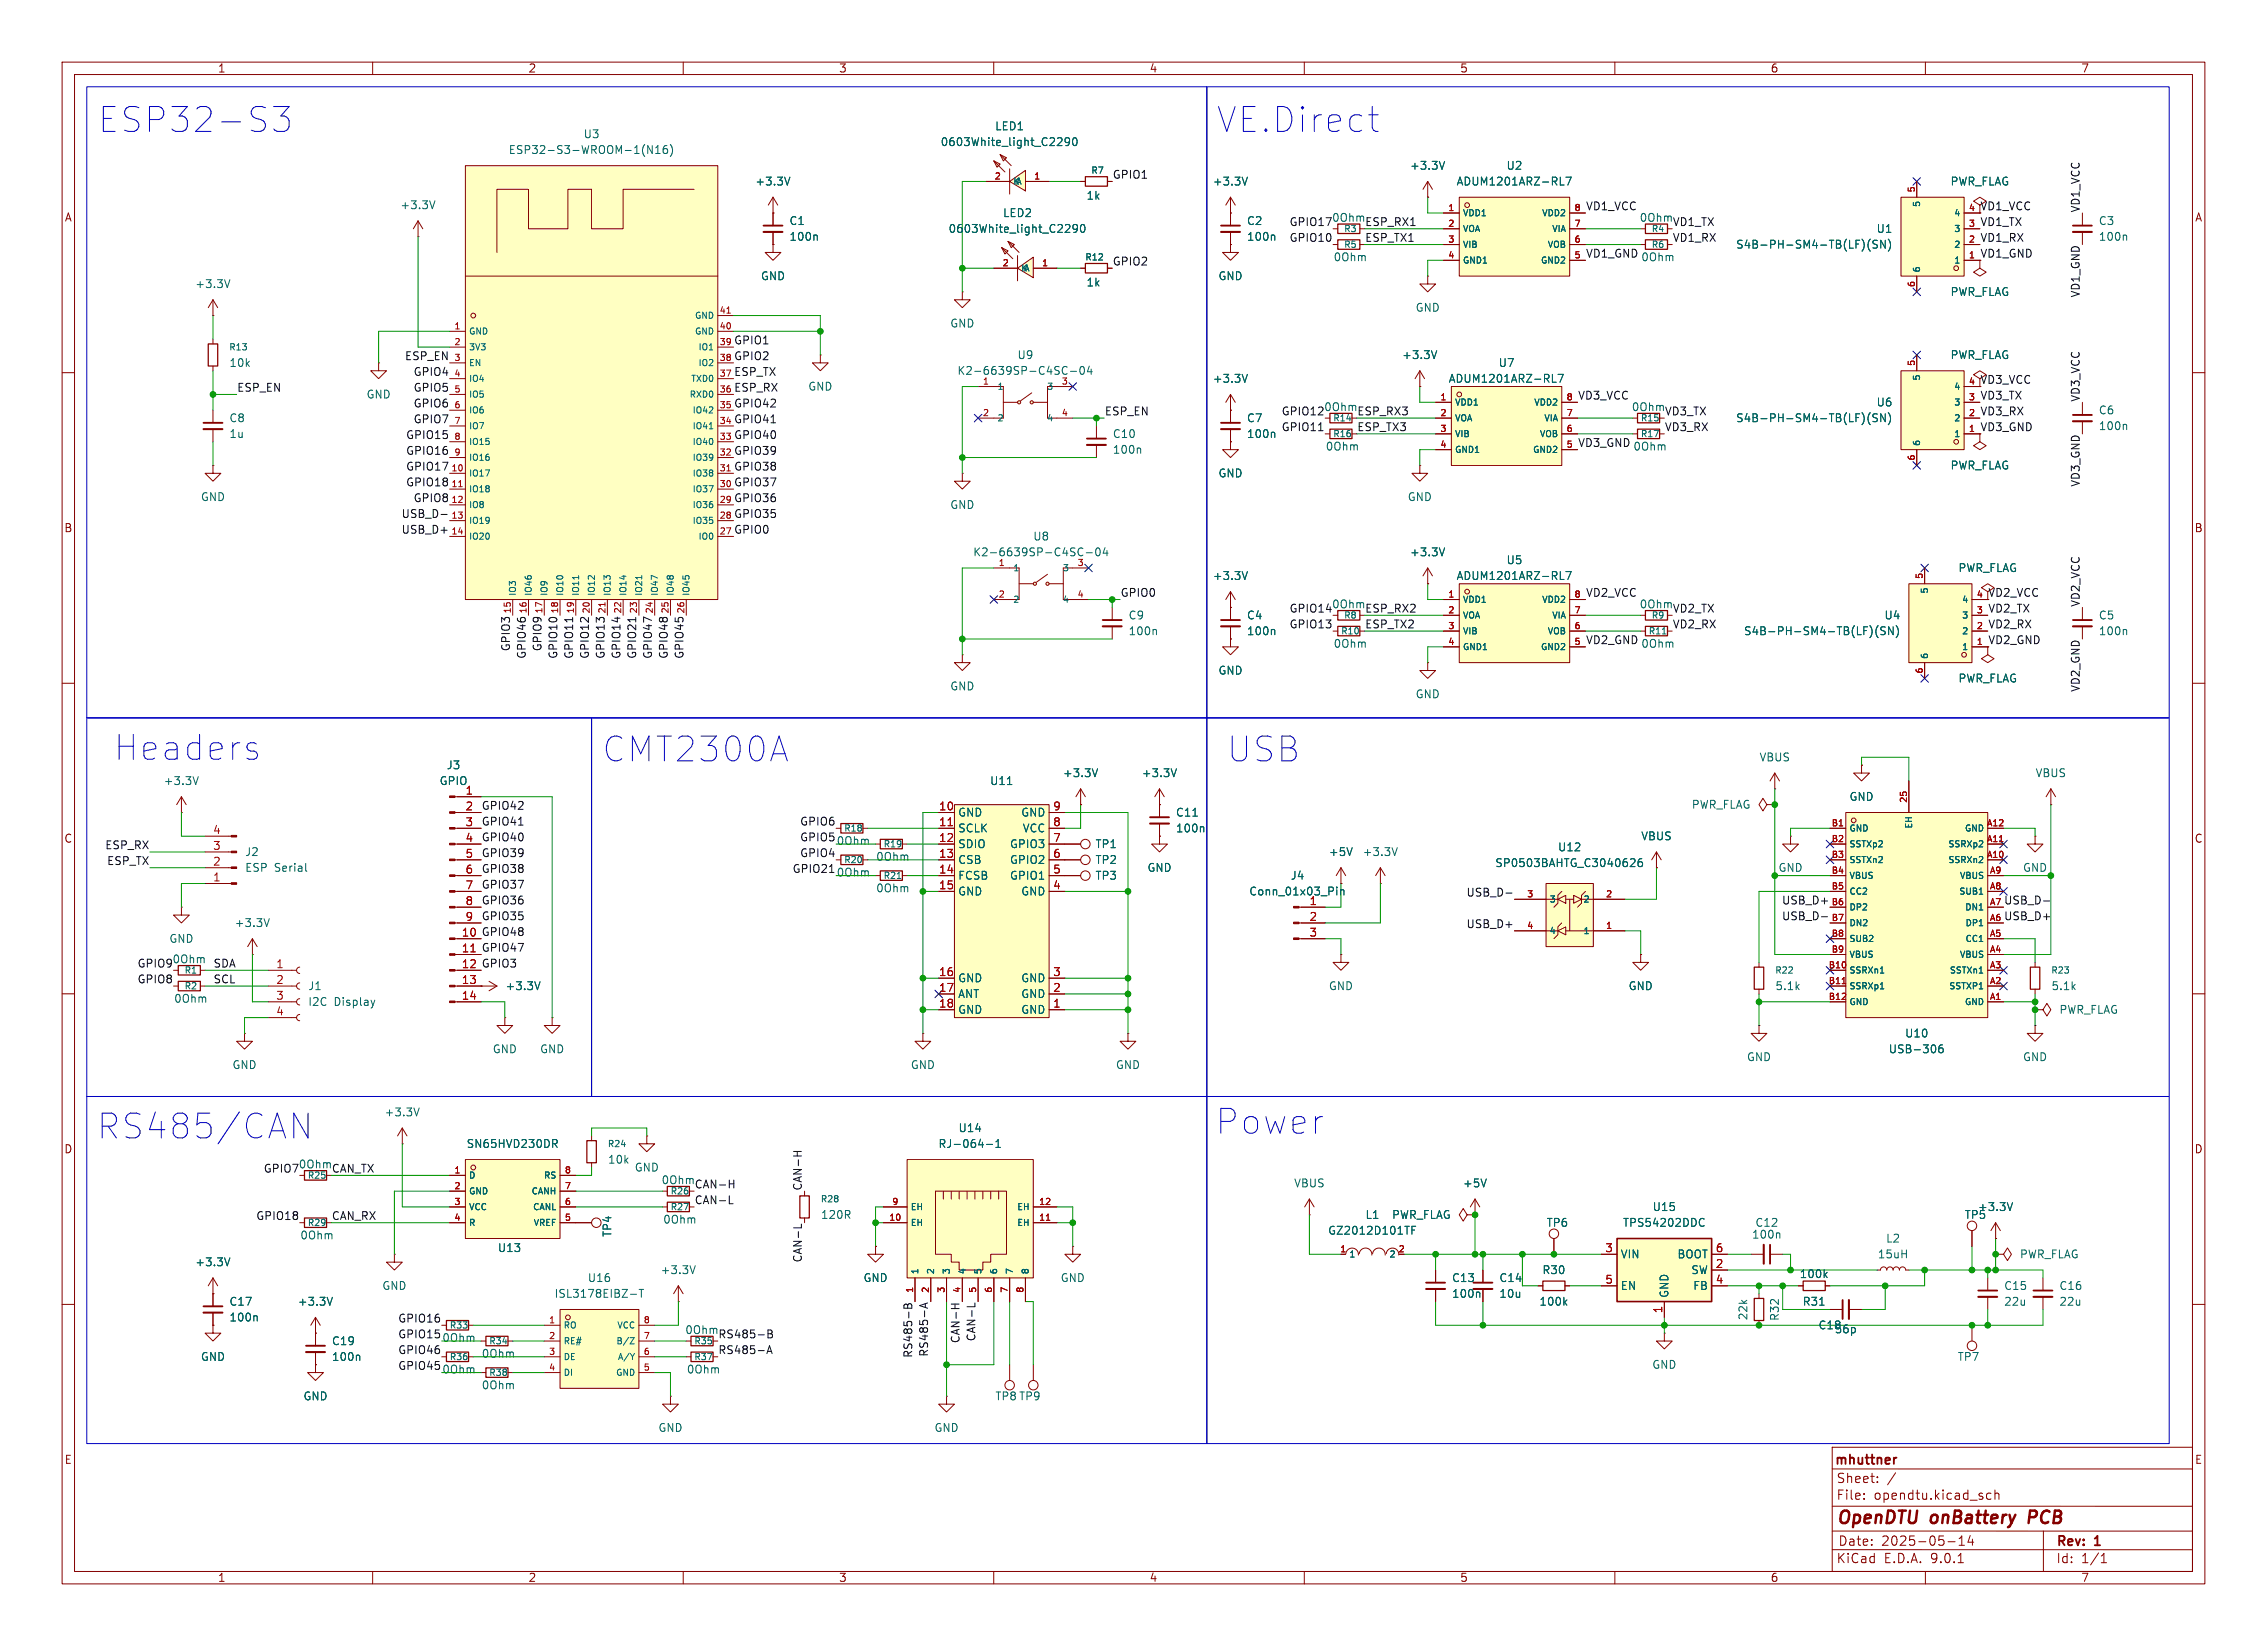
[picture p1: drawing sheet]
<svg xmlns="http://www.w3.org/2000/svg" width="365mm" height="265mm" viewBox="0 0 365 265" stroke-linecap="round" stroke-linejoin="round" font-family="sans-serif">
<defs><g id="words">
<g font-size="5.6" fill="#0000c2">
<text x="15.9" y="21.5">ESP32-S3</text>
<text x="196" y="21.5">VE.Direct</text>
<text x="18.4" y="122.6">Headers</text>
<text x="97" y="122.9">CMT2300A</text>
<text x="197.6" y="122.9">USB</text>
<text x="15.7" y="183.6">RS485/CAN</text>
<text x="195.8" y="182.8">Power</text>
</g>
<g font-size="2.8" fill="#840000">
<text x="295.6" y="245.9">OpenDTU</text>
<text x="311" y="245.9">onBattery</text>
<text x="327.5" y="245.9">PCB</text>
</g>
<g font-size="2.1" fill="#840000">
<text x="295.3" y="236.2">mhuttner</text>
<text x="295.6" y="239">Sheet:</text>
<text x="295.6" y="241.7">File:</text>
<text x="301.7" y="241.7">opendtu.kicad_sch</text>
<text x="295.6" y="251.9">KiCad</text>
<text x="295.9" y="249.1">Date:</text>
<text x="302.9" y="249.1">2025-05-14</text>
<text x="303.3" y="251.9">E.D.A.</text>
<text x="310.9" y="251.9">9.0.1</text>
<text x="331" y="249.3">Rev:</text>
<text x="331" y="251.9">Id:</text>
<text x="335.1" y="251.9">1/1</text>
<text x="337.4" y="249.3">1</text>
</g>
<g font-size="1.8" fill="#840000">
<text x="35" y="11.9">1</text>
<text x="85" y="11.9">2</text>
<text x="135" y="11.9">3</text>
<text x="185" y="11.9">4</text>
<text x="235" y="11.9">5</text>
<text x="285" y="11.9">6</text>
<text x="335" y="11.9">7</text>
<text x="10.3" y="35.9">A</text>
<text x="318.8" y="33.9">VD1_VCC</text>
<text x="353.3" y="35.9">A</text>
<text x="318.8" y="41.6">VD1_GND</text>
<text x="318.8" y="61.9">VD3_VCC</text>
<text x="318.8" y="69.5">VD3_GND</text>
<text x="10.3" y="85.9">B</text>
<text x="353.3" y="85.9">B</text>
<text x="320" y="96.2">VD2_VCC</text>
<text x="320" y="103.8">VD2_GND</text>
<text x="10.3" y="135.9">C</text>
<text x="353.3" y="135.9">C</text>
<text x="10.3" y="185.9">D</text>
<text x="353.3" y="185.9">D</text>
<text x="10.3" y="235.9">E</text>
<text x="353.3" y="235.9">E</text>
<text x="35" y="254.9">1</text>
<text x="85" y="254.9">2</text>
<text x="135" y="254.9">3</text>
<text x="185" y="254.9">4</text>
<text x="235" y="254.9">5</text>
<text x="285" y="254.9">6</text>
<text x="335" y="254.9">7</text>
</g>
<g font-size="1.8" fill="#006464">
<text x="93.9" y="22.5">U3</text>
<text x="151.4" y="23.7">0603White_light_C2290</text>
<text x="160.1" y="21.2">LED1</text>
<text x="81.8" y="25">ESP32-S3-WROOM-1(N16)</text>
<text x="226.9" y="27.5">+3.3V</text>
<text x="242.5" y="27.5">U2</text>
<text x="64.4" y="33.9">+3.3V</text>
<text x="121.5" y="30.1">+3.3V</text>
<text x="161.4" y="35.2">LED2</text>
<text x="174.8" y="32.4">1k</text>
<text x="195.2" y="30.1">+3.3V</text>
<text x="214.4" y="35.9">0Ohm</text>
<text x="234.4" y="30.1">ADUM1201ARZ-RL7</text>
<text x="263.9" y="35.9">0Ohm</text>
<text x="314" y="30.1">PWR_FLAG</text>
<text x="127" y="36.4">C1</text>
<text x="127" y="39">100n</text>
<text x="152.6" y="37.7">0603White_light_C2290</text>
<text x="200.7" y="36.4">C2</text>
<text x="200.7" y="39">100n</text>
<text x="279.4" y="40.2">S4B-PH-SM4-TB(LF)(SN)</text>
<text x="302" y="37.7">U1</text>
<text x="337.8" y="36.4">C3</text>
<text x="337.8" y="39">100n</text>
<text x="31.3" y="46.6">+3.3V</text>
<text x="122.4" y="45.3">GND</text>
<text x="174.8" y="46.3">1k</text>
<text x="196.1" y="45.3">GND</text>
<text x="214.6" y="42.3">0Ohm</text>
<text x="264.2" y="42.3">0Ohm</text>
<text x="314" y="47.9">PWR_FLAG</text>
<text x="152.9" y="52.9">GND</text>
<text x="227.8" y="50.4">GND</text>
<text x="36.8" y="59.3">10k</text>
<text x="163.7" y="58">U9</text>
<text x="225.7" y="58">+3.3V</text>
<text x="241.2" y="59.3">U7</text>
<text x="314" y="58">PWR_FLAG</text>
<text x="58.9" y="64.4">GND</text>
<text x="130" y="63.1">GND</text>
<text x="154.1" y="60.6">K2-6639SP-C4SC-04</text>
<text x="195.2" y="61.8">+3.3V</text>
<text x="233.2" y="61.8">ADUM1201ARZ-RL7</text>
<text x="302" y="65.6">U6</text>
<text x="36.8" y="68.2">C8</text>
<text x="36.8" y="70.7">1u</text>
<text x="179.1" y="70.7">C10</text>
<text x="200.7" y="68.2">C7</text>
<text x="200.7" y="70.7">100n</text>
<text x="262.6" y="66.4">0Ohm</text>
<text x="279.4" y="68.2">S4B-PH-SM4-TB(LF)(SN)</text>
<text x="337.8" y="66.9">C6</text>
<text x="337.8" y="69.5">100n</text>
<text x="179.1" y="73.3">100n</text>
<text x="196.1" y="77.1">GND</text>
<text x="213.4" y="72.7">0Ohm</text>
<text x="262.9" y="72.7">0Ohm</text>
<text x="314" y="75.8">PWR_FLAG</text>
<text x="32.3" y="80.9">GND</text>
<text x="152.9" y="82.1">GND</text>
<text x="226.6" y="80.9">GND</text>
<text x="156.6" y="89.8">K2-6639SP-C4SC-04</text>
<text x="166.3" y="87.2">U8</text>
<text x="226.9" y="89.8">+3.3V</text>
<text x="195.2" y="93.6">+3.3V</text>
<text x="234.4" y="93.6">ADUM1201ARZ-RL7</text>
<text x="242.5" y="91">U5</text>
<text x="315.2" y="92.3">PWR_FLAG</text>
<text x="181.6" y="99.9">C9</text>
<text x="200.7" y="99.9">C4</text>
<text x="263.9" y="98.1">0Ohm</text>
<text x="303.3" y="99.9">U4</text>
<text x="337.8" y="99.9">C5</text>
<text x="181.6" y="102.5">100n</text>
<text x="200.7" y="102.5">100n</text>
<text x="214.6" y="104.5">0Ohm</text>
<text x="264.2" y="104.5">0Ohm</text>
<text x="280.7" y="102.5">S4B-PH-SM4-TB(LF)(SN)</text>
<text x="337.8" y="102.5">100n</text>
<text x="152.9" y="111.4">GND</text>
<text x="196.1" y="108.8">GND</text>
<text x="227.8" y="112.6">GND</text>
<text x="315.2" y="110.1">PWR_FLAG</text>
<text x="71.8" y="124.1">J3</text>
<text x="171" y="125.3">+3.3V</text>
<text x="183.7" y="125.3">+3.3V</text>
<text x="283.2" y="122.8">VBUS</text>
<text x="327.6" y="125.3">VBUS</text>
<text x="26.3" y="126.6">+3.3V</text>
<text x="70.7" y="126.6">GPIO</text>
<text x="154.2" y="131.7">GND</text>
<text x="159.3" y="126.6">U11</text>
<text x="164.3" y="131.7">GND</text>
<text x="189.2" y="131.7">C11</text>
<text x="272.3" y="130.4">PWR_FLAG</text>
<text x="297.7" y="129.1">GND</text>
<text x="154.2" y="134.2">SCLK</text>
<text x="154.2" y="136.8">SDIO</text>
<text x="162.5" y="136.8">GPIO3</text>
<text x="164.6" y="134.2">VCC</text>
<text x="176.3" y="136.8">TP1</text>
<text x="189.2" y="134.2">100n</text>
<text x="250.8" y="137.3">U12</text>
<text x="264.1" y="135.5">VBUS</text>
<text x="39.4" y="138">J2</text>
<text x="39.4" y="140.6">ESP</text>
<text x="44.2" y="140.6">Serial</text>
<text x="134.6" y="141.3">0Ohm</text>
<text x="141" y="143.9">0Ohm</text>
<text x="141" y="138.8">0Ohm</text>
<text x="154.2" y="139.3">CSB</text>
<text x="154.2" y="141.8">FCSB</text>
<text x="162.5" y="139.3">GPIO2</text>
<text x="162.5" y="141.8">GPIO1</text>
<text x="176.3" y="141.8">TP3</text>
<text x="176.3" y="139.3">TP2</text>
<text x="184.7" y="140.6">GND</text>
<text x="207.7" y="141.8">J4</text>
<text x="213.9" y="138">+5V</text>
<text x="219.3" y="138">+3.3V</text>
<text x="240.7" y="139.8">SP0503BAHTG_C3040626</text>
<text x="286.3" y="140.6">GND</text>
<text x="325.6" y="140.6">GND</text>
<text x="37.7" y="149.5">+3.3V</text>
<text x="154.2" y="144.4">GND</text>
<text x="164.3" y="144.4">GND</text>
<text x="201" y="144.4">Conn_01x03_Pin</text>
<text x="27.2" y="152">GND</text>
<text x="27.9" y="161.6">0Ohm</text>
<text x="49.5" y="159.6">J1</text>
<text x="81.3" y="159.6">+3.3V</text>
<text x="154.2" y="158.3">GND</text>
<text x="154.2" y="160.9">ANT</text>
<text x="164.3" y="158.3">GND</text>
<text x="164.3" y="160.9">GND</text>
<text x="213.9" y="159.6">GND</text>
<text x="262.1" y="159.6">GND</text>
<text x="285.8" y="159.6">5.1k</text>
<text x="330.2" y="159.6">5.1k</text>
<text x="49.5" y="162.2">I2C</text>
<text x="53.8" y="162.2">Display</text>
<text x="154.2" y="163.4">GND</text>
<text x="164.3" y="163.4">GND</text>
<text x="306.6" y="167.2">U10</text>
<text x="331.5" y="163.4">PWR_FLAG</text>
<text x="37.3" y="172.3">GND</text>
<text x="79.2" y="169.8">GND</text>
<text x="86.9" y="169.8">GND</text>
<text x="146.6" y="172.3">GND</text>
<text x="179.6" y="172.3">GND</text>
<text x="281.2" y="171">GND</text>
<text x="304" y="169.8">USB-306</text>
<text x="325.6" y="171">GND</text>
<text x="61.8" y="179.9">+3.3V</text>
<text x="75" y="185">SN65HVD230DR</text>
<text x="151" y="185">RJ-064-1</text>
<text x="154.2" y="182.5">U14</text>
<text x="48" y="188.3">0Ohm</text>
<text x="97.8" y="187.6">10k</text>
<text x="102.1" y="188.8">GND</text>
<text x="106.4" y="190.9">0Ohm</text>
<text x="208.3" y="191.4">VBUS</text>
<text x="235.5" y="191.4">+5V</text>
<text x="106.7" y="197.2">0Ohm</text>
<text x="132.1" y="196.4">120R</text>
<text x="219.8" y="196.4">L1</text>
<text x="224" y="196.4">PWR_FLAG</text>
<text x="248.9" y="197.7">TP6</text>
<text x="261.2" y="197.7">TPS54202DDC</text>
<text x="266" y="195.2">U15</text>
<text x="282.5" y="197.7">C12</text>
<text x="316.2" y="196.4">TP5</text>
<text x="318.4" y="195.2">+3.3V</text>
<text x="48.3" y="199.7">0Ohm</text>
<text x="80.1" y="201.8">U13</text>
<text x="98.7" y="199.2" transform="rotate(-90 98.7 199.2)">TP4</text>
<text x="213.7" y="199">GZ2012D101TF</text>
<text x="260.9" y="202.8">VIN</text>
<text x="270" y="202.8">BOOT</text>
<text x="282" y="199.6">100n</text>
<text x="302.2" y="202.8">15uH</text>
<text x="303.6" y="200.3">L2</text>
<text x="325.1" y="202.8">PWR_FLAG</text>
<text x="31.3" y="204.1">+3.3V</text>
<text x="61.5" y="207.9">GND</text>
<text x="89.2" y="209.1">ISL3178EIBZ-T</text>
<text x="94.5" y="206.6">U16</text>
<text x="106.3" y="205.3">+3.3V</text>
<text x="138.9" y="206.6">GND</text>
<text x="170.7" y="206.6">GND</text>
<text x="233.7" y="209.2">100n</text>
<text x="233.7" y="206.6">C13</text>
<text x="241.3" y="206.6">C14</text>
<text x="241.3" y="209.2">10u</text>
<text x="248.2" y="205.3">R30</text>
<text x="260.9" y="207.9">EN</text>
<text x="268.8" y="209" transform="rotate(-90 268.8 209)">GND</text>
<text x="272.2" y="205.3">SW</text>
<text x="272.5" y="207.9">FB</text>
<text x="289.7" y="206">100k</text>
<text x="322.6" y="207.9">C15</text>
<text x="331.5" y="207.9">C16</text>
<text x="36.8" y="213">100n</text>
<text x="36.8" y="210.4">C17</text>
<text x="47.9" y="210.4">+3.3V</text>
<text x="110.2" y="215">0Ohm</text>
<text x="247.8" y="210.4">100k</text>
<text x="281.5" y="212.6" transform="rotate(-90 281.5 212.6)">22k</text>
<text x="286.6" y="212.8" transform="rotate(-90 286.6 212.8)">R32</text>
<text x="290.2" y="210.4">R31</text>
<text x="292.7" y="214.2">C18</text>
<text x="295.3" y="214.9">56p</text>
<text x="322.6" y="210.4">22u</text>
<text x="331.5" y="210.4">22u</text>
<text x="32.3" y="219.3">GND</text>
<text x="53.3" y="219.3">100n</text>
<text x="53.3" y="216.8">C19</text>
<text x="77.5" y="218.8">0Ohm</text>
<text x="110.5" y="221.3">0Ohm</text>
<text x="265.9" y="220.6">GND</text>
<text x="315.1" y="219.3">TP7</text>
<text x="48.8" y="225.7">GND</text>
<text x="77.5" y="223.9">0Ohm</text>
<text x="160.2" y="225.7">TP8 TP9</text>
<text x="105.9" y="230.7">GND</text>
<text x="150.4" y="230.7">GND</text>
</g>
<g font-size="1.8" fill="#0f0f0f">
<text x="179.1" y="28.9">GPIO1</text>
<text x="255.3" y="33.9">VD1_VCC</text>
<text x="334.9" y="34.3" transform="rotate(-90 334.9 34.3)">VD1_VCC</text>
<text x="207.5" y="39">GPIO10</text>
<text x="207.5" y="36.5">GPIO17</text>
<text x="219.7" y="36.5">ESP_RX1</text>
<text x="219.7" y="39">ESP_TX1</text>
<text x="255.3" y="41.6">VD1_GND</text>
<text x="269.2" y="36.5">VD1_TX</text>
<text x="269.2" y="39">VD1_RX</text>
<text x="318.8" y="39">VD1_RX</text>
<text x="318.8" y="36.5">VD1_TX</text>
<text x="179.1" y="42.8">GPIO2</text>
<text x="334.9" y="48" transform="rotate(-90 334.9 48)">VD1_GND</text>
<text x="65.1" y="58.1">ESP_EN</text>
<text x="118.1" y="58.1">GPIO2</text>
<text x="118.1" y="55.5">GPIO1</text>
<text x="38.1" y="63.2">ESP_EN</text>
<text x="66.5" y="65.7">GPIO6</text>
<text x="66.5" y="63.2">GPIO5</text>
<text x="66.5" y="60.6">GPIO4</text>
<text x="118.1" y="63.2">ESP_RX</text>
<text x="118.1" y="60.6">ESP_TX</text>
<text x="118.1" y="65.7">GPIO42</text>
<text x="254" y="64.4">VD3_VCC</text>
<text x="318.8" y="64.4">VD3_TX</text>
<text x="334.9" y="64.8" transform="rotate(-90 334.9 64.8)">VD3_VCC</text>
<text x="65.3" y="70.8">GPIO15</text>
<text x="66.5" y="68.2">GPIO7</text>
<text x="118.1" y="68.2">GPIO41</text>
<text x="118.1" y="70.8">GPIO40</text>
<text x="177.8" y="67">ESP_EN</text>
<text x="206.3" y="69.5">GPIO11</text>
<text x="206.3" y="67">GPIO12</text>
<text x="213.1" y="66.4">0Ohm</text>
<text x="218.4" y="67">ESP_RX3</text>
<text x="218.4" y="69.5">ESP_TX3</text>
<text x="268" y="69.5">VD3_RX</text>
<text x="268" y="67">VD3_TX</text>
<text x="318.8" y="67">VD3_RX</text>
<text x="65.3" y="75.9">GPIO17</text>
<text x="65.3" y="73.3">GPIO16</text>
<text x="118.1" y="75.9">GPIO38</text>
<text x="118.1" y="73.3">GPIO39</text>
<text x="254" y="72">VD3_GND</text>
<text x="64.6" y="83.5">USB_D-</text>
<text x="65.3" y="78.4">GPIO18</text>
<text x="66.5" y="80.9">GPIO8</text>
<text x="118.1" y="78.4">GPIO37</text>
<text x="118.1" y="80.9">GPIO36</text>
<text x="118.1" y="83.5">GPIO35</text>
<text x="334.9" y="78.5" transform="rotate(-90 334.9 78.5)">VD3_GND</text>
<text x="64.6" y="86">USB_D+</text>
<text x="118.1" y="86">GPIO0</text>
<text x="180.3" y="96.2">GPIO0</text>
<text x="207.5" y="101.3">GPIO13</text>
<text x="207.5" y="98.7">GPIO14</text>
<text x="214.4" y="98.1">0Ohm</text>
<text x="219.7" y="98.7">ESP_RX2</text>
<text x="219.7" y="101.3">ESP_TX2</text>
<text x="255.3" y="96.2">VD2_VCC</text>
<text x="269.2" y="101.3">VD2_RX</text>
<text x="269.2" y="98.7">VD2_TX</text>
<text x="320" y="101.3">VD2_RX</text>
<text x="320" y="98.7">VD2_TX</text>
<text x="334.9" y="97.8" transform="rotate(-90 334.9 97.8)">VD2_VCC</text>
<text x="82.2" y="104.9" transform="rotate(-90 82.2 104.9)">GPIO3</text>
<text x="84.7" y="106.2" transform="rotate(-90 84.7 106.2)">GPIO46</text>
<text x="87.3" y="104.9" transform="rotate(-90 87.3 104.9)">GPIO9</text>
<text x="89.8" y="106.2" transform="rotate(-90 89.8 106.2)">GPIO10</text>
<text x="92.4" y="106.2" transform="rotate(-90 92.4 106.2)">GPIO11</text>
<text x="94.9" y="106.2" transform="rotate(-90 94.9 106.2)">GPIO12</text>
<text x="97.4" y="106.2" transform="rotate(-90 97.4 106.2)">GPIO13</text>
<text x="100" y="106.2" transform="rotate(-90 100 106.2)">GPIO14</text>
<text x="102.5" y="106.2" transform="rotate(-90 102.5 106.2)">GPIO21</text>
<text x="105.1" y="106.2" transform="rotate(-90 105.1 106.2)">GPIO47</text>
<text x="107.6" y="106.2" transform="rotate(-90 107.6 106.2)">GPIO48</text>
<text x="110.1" y="106.2" transform="rotate(-90 110.1 106.2)">GPIO45</text>
<text x="255.3" y="103.8">VD2_GND</text>
<text x="334.9" y="111.5" transform="rotate(-90 334.9 111.5)">VD2_GND</text>
<text x="77.5" y="130.5">GPIO42</text>
<text x="16.9" y="136.8">ESP_RX</text>
<text x="77.5" y="133">GPIO41</text>
<text x="77.5" y="135.5">GPIO40</text>
<text x="128.7" y="135.5">GPIO5</text>
<text x="128.7" y="133">GPIO6</text>
<text x="134.6" y="136.2">0Ohm</text>
<text x="17.2" y="139.4">ESP_TX</text>
<text x="77.5" y="138.1">GPIO39</text>
<text x="77.5" y="140.6">GPIO38</text>
<text x="77.5" y="143.2">GPIO37</text>
<text x="127.5" y="140.6">GPIO21</text>
<text x="128.7" y="138.1">GPIO4</text>
<text x="77.5" y="148.2">GPIO35</text>
<text x="77.5" y="145.7">GPIO36</text>
<text x="236" y="144.4">USB_D-</text>
<text x="236" y="149.5">USB_D+</text>
<text x="286.8" y="145.7">USB_D+</text>
<text x="286.8" y="148.2">USB_D-</text>
<text x="322.6" y="148.2">USB_D+</text>
<text x="322.6" y="145.7">USB_D-</text>
<text x="22.1" y="155.9">GPIO9</text>
<text x="27.7" y="155.3">0Ohm</text>
<text x="34.3" y="155.9">SDA</text>
<text x="77.5" y="155.9">GPIO3</text>
<text x="77.5" y="153.3">GPIO47</text>
<text x="77.5" y="150.8">GPIO48</text>
<text x="22.1" y="158.4">GPIO8</text>
<text x="34.3" y="158.4">SCL</text>
<text x="42.4" y="188.9">GPIO7</text>
<text x="53.3" y="188.9">CAN_TX</text>
<text x="111.8" y="191.4">CAN-H</text>
<text x="129.2" y="191.8" transform="rotate(-90 129.2 191.8)">CAN-H</text>
<text x="41.2" y="196.5">GPIO18</text>
<text x="53.3" y="196.5">CAN_RX</text>
<text x="111.8" y="194">CAN-L</text>
<text x="129.2" y="203.3" transform="rotate(-90 129.2 203.3)">CAN-L</text>
<text x="64" y="215.6">GPIO15</text>
<text x="64" y="213">GPIO16</text>
<text x="115.6" y="215.6">RS485-B</text>
<text x="64" y="218.1">GPIO46</text>
<text x="64" y="220.6">GPIO45</text>
<text x="71.1" y="216.3">0Ohm</text>
<text x="71.1" y="221.3">0Ohm</text>
<text x="115.6" y="218.1">RS485-A</text>
<text x="147" y="218.7" transform="rotate(-90 147 218.7)">RS485-B</text>
<text x="149.5" y="218.5" transform="rotate(-90 149.5 218.5)">RS485-A</text>
<text x="154.6" y="216.3" transform="rotate(-90 154.6 216.3)">CAN-H</text>
<text x="157.1" y="216" transform="rotate(-90 157.1 216)">CAN-L</text>
</g>
<g font-size="1.8" fill="#a90000">
<text x="74.9" y="128">1</text>
<text x="74.9" y="130.6">2</text>
<text x="151.1" y="130.6">10</text>
<text x="169.5" y="130.6">9</text>
<text x="34.2" y="136.9">3</text>
<text x="34.2" y="134.4">4</text>
<text x="74.9" y="133.1">3</text>
<text x="74.9" y="135.6">4</text>
<text x="151.1" y="133.1">11</text>
<text x="151.1" y="135.6">12</text>
<text x="169.5" y="133.1">8</text>
<text x="169.5" y="135.6">7</text>
<text x="34.2" y="142">1</text>
<text x="34.2" y="139.4">2</text>
<text x="74.9" y="138.2">5</text>
<text x="74.9" y="140.7">6</text>
<text x="74.9" y="143.3">7</text>
<text x="151.1" y="138.2">13</text>
<text x="151.1" y="140.7">14</text>
<text x="151.1" y="143.3">15</text>
<text x="169.5" y="138.2">6</text>
<text x="169.5" y="140.7">5</text>
<text x="169.5" y="143.3">4</text>
<text x="74.9" y="145.8">8</text>
<text x="74.9" y="148.3">9</text>
<text x="210.7" y="145.8">1</text>
<text x="210.7" y="148.3">2</text>
<text x="44.4" y="156">1</text>
<text x="74.3" y="150.9">10</text>
<text x="74.3" y="153.4">11</text>
<text x="74.3" y="156">12</text>
<text x="210.7" y="150.9">3</text>
<text x="44.4" y="158.5">2</text>
<text x="44.4" y="161">3</text>
<text x="74.3" y="158.5">13</text>
<text x="74.3" y="161">14</text>
<text x="151.1" y="157.2">16</text>
<text x="151.1" y="159.8">17</text>
<text x="169.5" y="157.2">3</text>
<text x="169.5" y="159.8">2</text>
<text x="44.4" y="163.6">4</text>
<text x="151.1" y="162.3">18</text>
<text x="169.5" y="162.3">1</text>
<text x="258.4" y="201.7">3</text>
<text x="276.2" y="201.7">6</text>
<text x="258.4" y="206.8">5</text>
<text x="276.2" y="204.2">2</text>
<text x="276.2" y="206.8">4</text>
<text x="267.7" y="211.5" transform="rotate(-90 267.7 211.5)">1</text>
</g>
<g font-size="1.4" fill="#a90000">
<text x="160.1" y="29">2</text>
<text x="166.4" y="29">1</text>
<text x="233.1" y="34">1</text>
<text x="253.4" y="34">8</text>
<text x="308.4" y="31.1" transform="rotate(-90 308.4 31.1)">5</text>
<text x="316.9" y="34">4</text>
<text x="233.1" y="36.6">2</text>
<text x="233.1" y="39.1">3</text>
<text x="233.1" y="41.7">4</text>
<text x="253.4" y="36.6">7</text>
<text x="253.4" y="39.1">6</text>
<text x="253.4" y="41.7">5</text>
<text x="316.9" y="41.7">1</text>
<text x="316.9" y="39.1">2</text>
<text x="316.9" y="36.6">3</text>
<text x="161.3" y="42.9">2</text>
<text x="167.7" y="42.9">1</text>
<text x="308.4" y="46.3" transform="rotate(-90 308.4 46.3)">6</text>
<text x="73.1" y="53.1">1</text>
<text x="115.8" y="50.5">41</text>
<text x="115.8" y="53.1">40</text>
<text x="73.1" y="55.6">2</text>
<text x="73.1" y="58.2">3</text>
<text x="115.8" y="55.6">39</text>
<text x="115.8" y="58.2">38</text>
<text x="308.4" y="59" transform="rotate(-90 308.4 59)">5</text>
<text x="73.1" y="60.7">4</text>
<text x="73.1" y="63.2">5</text>
<text x="73.1" y="65.8">6</text>
<text x="115.8" y="60.7">37</text>
<text x="115.8" y="63.2">36</text>
<text x="115.8" y="65.8">35</text>
<text x="158.1" y="62">1</text>
<text x="170.8" y="62">3</text>
<text x="231.8" y="64.5">1</text>
<text x="252.1" y="64.5">8</text>
<text x="316.9" y="64.5">3</text>
<text x="316.9" y="62">4</text>
<text x="73.1" y="68.3">7</text>
<text x="73.1" y="70.9">8</text>
<text x="115.8" y="68.3">34</text>
<text x="115.8" y="70.9">33</text>
<text x="158.1" y="67.1">2</text>
<text x="170.8" y="67.1">4</text>
<text x="231.8" y="67.1">2</text>
<text x="231.8" y="69.6">3</text>
<text x="252.1" y="67.1">7</text>
<text x="252.1" y="69.6">6</text>
<text x="316.9" y="69.6">1</text>
<text x="316.9" y="67.1">2</text>
<text x="72.6" y="75.9">10</text>
<text x="73.1" y="73.4">9</text>
<text x="115.8" y="73.4">32</text>
<text x="115.8" y="75.9">31</text>
<text x="231.8" y="72.1">4</text>
<text x="252.1" y="72.1">5</text>
<text x="308.4" y="74.3" transform="rotate(-90 308.4 74.3)">6</text>
<text x="72.6" y="78.5">11</text>
<text x="72.6" y="81">12</text>
<text x="72.6" y="83.6">13</text>
<text x="115.8" y="78.5">30</text>
<text x="115.8" y="81">29</text>
<text x="115.8" y="83.6">28</text>
<text x="72.6" y="86.1">14</text>
<text x="115.8" y="86.1">27</text>
<text x="160.7" y="91.2">1</text>
<text x="173.4" y="91.2">3</text>
<text x="309.6" y="93.3" transform="rotate(-90 309.6 93.3)">5</text>
<text x="82.3" y="98.9" transform="rotate(-90 82.3 98.9)">15</text>
<text x="84.8" y="98.9" transform="rotate(-90 84.8 98.9)">16</text>
<text x="87.4" y="98.9" transform="rotate(-90 87.4 98.9)">17</text>
<text x="89.9" y="98.9" transform="rotate(-90 89.9 98.9)">18</text>
<text x="92.5" y="98.9" transform="rotate(-90 92.5 98.9)">19</text>
<text x="95" y="98.9" transform="rotate(-90 95 98.9)">20</text>
<text x="97.5" y="98.9" transform="rotate(-90 97.5 98.9)">21</text>
<text x="100.1" y="98.9" transform="rotate(-90 100.1 98.9)">22</text>
<text x="102.6" y="98.9" transform="rotate(-90 102.6 98.9)">23</text>
<text x="105.2" y="98.9" transform="rotate(-90 105.2 98.9)">24</text>
<text x="107.7" y="98.9" transform="rotate(-90 107.7 98.9)">25</text>
<text x="110.2" y="98.9" transform="rotate(-90 110.2 98.9)">26</text>
<text x="160.7" y="96.3">2</text>
<text x="173.4" y="96.3">4</text>
<text x="233.1" y="96.3">1</text>
<text x="233.1" y="98.8">2</text>
<text x="233.1" y="101.3">3</text>
<text x="253.4" y="96.3">8</text>
<text x="253.4" y="98.8">7</text>
<text x="253.4" y="101.3">6</text>
<text x="318.2" y="101.3">2</text>
<text x="318.2" y="98.8">3</text>
<text x="318.2" y="96.3">4</text>
<text x="233.1" y="103.9">4</text>
<text x="253.4" y="103.9">5</text>
<text x="318.2" y="103.9">1</text>
<text x="309.6" y="108.6" transform="rotate(-90 309.6 108.6)">6</text>
<text x="307.1" y="129.4" transform="rotate(-90 307.1 129.4)">25</text>
<text x="294.8" y="133.1">B1</text>
<text x="294.8" y="135.6">B2</text>
<text x="319.8" y="133.1">A12</text>
<text x="319.8" y="135.6">A11</text>
<text x="294.8" y="138.2">B3</text>
<text x="294.8" y="140.7">B4</text>
<text x="294.8" y="143.3">B5</text>
<text x="319.8" y="138.2">A10</text>
<text x="320.3" y="140.7">A9</text>
<text x="320.3" y="143.3">A8</text>
<text x="245.8" y="149.6">4</text>
<text x="245.8" y="144.5">3</text>
<text x="258.5" y="149.6">1</text>
<text x="258.5" y="144.5">2</text>
<text x="294.8" y="145.8">B6</text>
<text x="294.8" y="148.3">B7</text>
<text x="320.3" y="145.8">A7</text>
<text x="320.3" y="148.3">A6</text>
<text x="294.3" y="156">B10</text>
<text x="294.8" y="150.9">B8</text>
<text x="294.8" y="153.4">B9</text>
<text x="320.3" y="150.9">A5</text>
<text x="320.3" y="153.4">A4</text>
<text x="320.3" y="156">A3</text>
<text x="294.3" y="158.5">B11</text>
<text x="294.3" y="161">B12</text>
<text x="320.3" y="158.5">A2</text>
<text x="320.3" y="161">A1</text>
<text x="73.1" y="189">1</text>
<text x="73.1" y="191.5">2</text>
<text x="90.8" y="189">8</text>
<text x="90.8" y="191.5">7</text>
<text x="73.1" y="194.1">3</text>
<text x="73.1" y="196.6">4</text>
<text x="90.8" y="194.1">6</text>
<text x="90.8" y="196.6">5</text>
<text x="143.1" y="196.6">10</text>
<text x="143.5" y="194.1">9</text>
<text x="167.2" y="194.1">12</text>
<text x="167.2" y="196.6">11</text>
<text x="215.7" y="201.7">1</text>
<text x="225.1" y="201.7">2</text>
<text x="147.1" y="208.3" transform="rotate(-90 147.1 208.3)">1</text>
<text x="149.6" y="208.3" transform="rotate(-90 149.6 208.3)">2</text>
<text x="152.1" y="208.3" transform="rotate(-90 152.1 208.3)">3</text>
<text x="154.7" y="208.3" transform="rotate(-90 154.7 208.3)">4</text>
<text x="157.2" y="208.3" transform="rotate(-90 157.2 208.3)">5</text>
<text x="159.8" y="208.3" transform="rotate(-90 159.8 208.3)">6</text>
<text x="162.3" y="208.3" transform="rotate(-90 162.3 208.3)">7</text>
<text x="164.8" y="208.3" transform="rotate(-90 164.8 208.3)">8</text>
<text x="88.3" y="213.1">1</text>
<text x="88.3" y="215.6">2</text>
<text x="103.5" y="213.1">8</text>
<text x="103.5" y="215.6">7</text>
<text x="88.3" y="218.2">3</text>
<text x="88.3" y="220.7">4</text>
<text x="103.5" y="218.2">6</text>
<text x="103.5" y="220.7">5</text>
</g>
<g font-size="1.4" fill="#006464">
<text x="163.1" y="29.9">KA</text>
<text x="175.6" y="28.2">R7</text>
<text x="235.5" y="35">VDD1</text>
<text x="248.2" y="35">VDD2</text>
<text x="309.3" y="33.5" transform="rotate(-90 309.3 33.5)">5</text>
<text x="314.5" y="35">4</text>
<text x="216.3" y="40.1">R5</text>
<text x="216.3" y="37.6">R3</text>
<text x="235.5" y="37.6">VOA</text>
<text x="235.5" y="40.1">VIB</text>
<text x="249.1" y="40.1">VOB</text>
<text x="249.8" y="37.6">VIA</text>
<text x="265.8" y="40.1">R6</text>
<text x="265.8" y="37.6">R4</text>
<text x="314.5" y="40.1">2</text>
<text x="314.5" y="37.6">3</text>
<text x="164.3" y="43.9">KA</text>
<text x="174.6" y="42.1">R12</text>
<text x="235.5" y="42.6">GND1</text>
<text x="248" y="42.6">GND2</text>
<text x="309.3" y="43.9" transform="rotate(-90 309.3 43.9)">6</text>
<text x="314.5" y="42.6">1</text>
<text x="111.8" y="51.5">GND</text>
<text x="36.8" y="56.6">R13</text>
<text x="75.4" y="54.1">GND</text>
<text x="75.4" y="56.6">3V3</text>
<text x="75.4" y="59.2">EN</text>
<text x="111.8" y="54.1">GND</text>
<text x="112.3" y="56.6">IO1</text>
<text x="112.3" y="59.2">IO2</text>
<text x="75.4" y="61.7">IO4</text>
<text x="75.4" y="64.2">IO5</text>
<text x="110.9" y="64.2">RXD0</text>
<text x="111.1" y="61.7">TXD0</text>
<text x="160.5" y="63">1</text>
<text x="168.5" y="63">3</text>
<text x="234.2" y="65.5">VDD1</text>
<text x="246.9" y="65.5">VDD2</text>
<text x="309.3" y="61.4" transform="rotate(-90 309.3 61.4)">5</text>
<text x="314.5" y="65.5">3</text>
<text x="314.5" y="63">4</text>
<text x="75.4" y="66.8">IO6</text>
<text x="75.4" y="69.3">IO7</text>
<text x="75.4" y="71.9">IO15</text>
<text x="111.4" y="66.8">IO42</text>
<text x="111.4" y="69.3">IO41</text>
<text x="111.4" y="71.9">IO40</text>
<text x="160.5" y="68">2</text>
<text x="168.5" y="68">4</text>
<text x="214.6" y="68">R14</text>
<text x="214.6" y="70.6">R16</text>
<text x="234.2" y="68">VOA</text>
<text x="234.2" y="70.6">VIB</text>
<text x="247.8" y="70.6">VOB</text>
<text x="248.5" y="68">VIA</text>
<text x="264.1" y="70.6">R17</text>
<text x="264.1" y="68">R15</text>
<text x="309.3" y="71.9" transform="rotate(-90 309.3 71.9)">6</text>
<text x="314.5" y="70.6">1</text>
<text x="314.5" y="68">2</text>
<text x="75.4" y="74.4">IO16</text>
<text x="75.4" y="76.9">IO17</text>
<text x="111.4" y="74.4">IO39</text>
<text x="111.4" y="76.9">IO38</text>
<text x="234.2" y="73.1">GND1</text>
<text x="246.7" y="73.1">GND2</text>
<text x="75.4" y="79.5">IO18</text>
<text x="75.4" y="82">IO8</text>
<text x="111.4" y="79.5">IO37</text>
<text x="111.4" y="82">IO36</text>
<text x="75.4" y="84.6">IO19</text>
<text x="75.4" y="87.1">IO20</text>
<text x="111.4" y="84.6">IO35</text>
<text x="112.3" y="87.1">IO0</text>
<text x="163.1" y="92.2">1</text>
<text x="171" y="92.2">3</text>
<text x="310.6" y="95.7" transform="rotate(-90 310.6 95.7)">5</text>
<text x="83.3" y="96" transform="rotate(-90 83.3 96)">IO3</text>
<text x="85.8" y="96" transform="rotate(-90 85.8 96)">IO46</text>
<text x="88.4" y="96" transform="rotate(-90 88.4 96)">IO9</text>
<text x="90.9" y="96" transform="rotate(-90 90.9 96)">IO10</text>
<text x="93.4" y="96" transform="rotate(-90 93.4 96)">IO11</text>
<text x="96" y="96" transform="rotate(-90 96 96)">IO12</text>
<text x="98.5" y="96" transform="rotate(-90 98.5 96)">IO13</text>
<text x="101.1" y="96" transform="rotate(-90 101.1 96)">IO14</text>
<text x="103.6" y="96" transform="rotate(-90 103.6 96)">IO21</text>
<text x="106.1" y="96" transform="rotate(-90 106.1 96)">IO47</text>
<text x="108.7" y="96" transform="rotate(-90 108.7 96)">IO48</text>
<text x="111.2" y="96" transform="rotate(-90 111.2 96)">IO45</text>
<text x="163.1" y="97.3">2</text>
<text x="171" y="97.3">4</text>
<text x="216.3" y="99.8">R8</text>
<text x="235.5" y="97.3">VDD1</text>
<text x="235.5" y="99.8">VOA</text>
<text x="248.2" y="97.3">VDD2</text>
<text x="249.8" y="99.8">VIA</text>
<text x="265.8" y="99.8">R9</text>
<text x="315.8" y="99.8">3</text>
<text x="315.8" y="97.3">4</text>
<text x="215.8" y="102.3">R10</text>
<text x="235.5" y="102.3">VIB</text>
<text x="235.5" y="104.9">GND1</text>
<text x="248" y="104.9">GND2</text>
<text x="249.1" y="102.3">VOB</text>
<text x="265.4" y="102.3">R11</text>
<text x="310.6" y="106.2" transform="rotate(-90 310.6 106.2)">6</text>
<text x="315.8" y="104.9">1</text>
<text x="315.8" y="102.3">2</text>
<text x="135.8" y="134.1">R18</text>
<text x="142.2" y="136.6">R19</text>
<text x="297.7" y="134.1">GND</text>
<text x="297.7" y="136.6">SSTXp2</text>
<text x="308.1" y="133.5" transform="rotate(-90 308.1 133.5)">EH</text>
<text x="313.6" y="136.6">SSRXp2</text>
<text x="316.2" y="134.1">GND</text>
<text x="135.8" y="139.2">R20</text>
<text x="142.2" y="141.7">R21</text>
<text x="297.7" y="139.2">SSTXn2</text>
<text x="297.7" y="141.7">VBUS</text>
<text x="313.6" y="139.2">SSRXn2</text>
<text x="315.4" y="141.7">VBUS</text>
<text x="249.4" y="145.5">3</text>
<text x="254.8" y="145.5">2</text>
<text x="297.7" y="144.2">CC2</text>
<text x="297.7" y="146.8">DP2</text>
<text x="297.7" y="149.3">DN2</text>
<text x="315.3" y="144.2">SUB1</text>
<text x="316.3" y="146.8">DN1</text>
<text x="316.3" y="149.3">DP1</text>
<text x="249.4" y="150.6">4</text>
<text x="254.8" y="150.6">1</text>
<text x="297.7" y="151.9">SUB2</text>
<text x="297.7" y="154.4">VBUS</text>
<text x="315.4" y="154.4">VBUS</text>
<text x="316.3" y="151.9">CC1</text>
<text x="29.6" y="156.9">R1</text>
<text x="29.6" y="159.5">R2</text>
<text x="285.7" y="156.9">R22</text>
<text x="297.7" y="156.9">SSRXn1</text>
<text x="297.7" y="159.5">SSRXp1</text>
<text x="313.7" y="159.5">SSTXP1</text>
<text x="313.8" y="156.9">SSTXn1</text>
<text x="330.2" y="156.9">R23</text>
<text x="297.7" y="162">GND</text>
<text x="316.2" y="162">GND</text>
<text x="97.8" y="184.9">R24</text>
<text x="49.5" y="190">R25</text>
<text x="75.4" y="190">D</text>
<text x="87.5" y="190">RS</text>
<text x="49.5" y="197.6">R29</text>
<text x="75.4" y="192.5">GND</text>
<text x="75.4" y="195">VCC</text>
<text x="75.4" y="197.6">R</text>
<text x="85.5" y="192.5">CANH</text>
<text x="85.7" y="195">CANL</text>
<text x="85.8" y="197.6">VREF</text>
<text x="107.9" y="195">R27</text>
<text x="107.9" y="192.5">R26</text>
<text x="132" y="193.8">R28</text>
<text x="146.6" y="195">EH</text>
<text x="146.6" y="197.6">EH</text>
<text x="163.7" y="195">EH</text>
<text x="163.7" y="197.6">EH</text>
<text x="217.2" y="202.7">1</text>
<text x="223.6" y="202.7">2</text>
<text x="148" y="205.2" transform="rotate(-90 148 205.2)">1</text>
<text x="150.6" y="205.2" transform="rotate(-90 150.6 205.2)">2</text>
<text x="153.1" y="205.2" transform="rotate(-90 153.1 205.2)">3</text>
<text x="155.7" y="205.2" transform="rotate(-90 155.7 205.2)">4</text>
<text x="158.2" y="205.2" transform="rotate(-90 158.2 205.2)">5</text>
<text x="160.7" y="205.2" transform="rotate(-90 160.7 205.2)">6</text>
<text x="163.3" y="205.2" transform="rotate(-90 163.3 205.2)">7</text>
<text x="165.8" y="205.2" transform="rotate(-90 165.8 205.2)">8</text>
<text x="72.3" y="214.1">R33</text>
<text x="90.7" y="214.1">RO</text>
<text x="99.2" y="214.1">VCC</text>
<text x="72.3" y="219.2">R36</text>
<text x="78.7" y="216.6">R34</text>
<text x="78.7" y="221.7">R38</text>
<text x="90.7" y="216.6">RE#</text>
<text x="90.7" y="219.2">DE</text>
<text x="90.7" y="221.7">DI</text>
<text x="99.1" y="221.7">GND</text>
<text x="99.1" y="216.6">B/Z</text>
<text x="99.3" y="219.2">A/Y</text>
<text x="111.7" y="216.6">R35</text>
<text x="111.7" y="219.2">R37</text>
</g>
</g></defs>
<g fill="none" stroke="#840000" stroke-width=".16">
<path d="M10 10h345v245h-345zM12 12h341v241h-341zM60 10v2M110 10v2M160 10v2M210 10v2M260 10v2M310 10v2M10 60h2M353 60h2M229.9 94h.1M229.9 91.4l-.8 1.3"/>
<path d="M229.9 91.4l.7 1.3M229.9 91.4v2.6M10 110h2M353 110h2M134.6 138.4h.8M138.9 138.4h.8M10 160h2M353 160h2M10 210h2M353 210h2M295 236.5h58M295 233h58v20h-58z"/>
<path d="M302.3 238.5v.2M302.3 237.8v.1M305.2 237.1l-1.3 1.9M321.2 239.9v1.5M60 253v2M110 253v2M160 253v2M210 253v2M260 253v2M295 249.5h58M295 246.5h58M295 242.5h58"/>
<path d="M300.1 241.2v.2M300.1 240.5v.1M310 253v2M313.6 248.2h1.2M315.3 251.6h.8M315.4 248.8h.9M315.4 247.7l.5-.4v1.5M317.2 247.2l-.3 1.1h.9M317.6 247.8v1M320.6 240.5l-.5-.1-.3 .3v.4l.2 .2h.6M321.2 240.5l.2-.1 .4 .1v.9M329 246.5v6.5"/>
<path d="M338.3 251.6h.9M338.3 250.5l.4-.4v1.5"/>
</g>
<path d="M326.9 243.2l-.3 2" fill="none" stroke="#840000" stroke-width=".4"/>
<path d="M305.4 234.7l-.4 .1" fill="none" stroke="#840000" stroke-width=".3"/>
<path d="M135.4 137.7h3.5v1.5h-3.5z" fill="none" stroke="#840000" stroke-width=".2"/>
<path d="M232.6 88.2l-.4 1.3" fill="none" stroke="#006464" stroke-width=".16"/>
<path d="M234.9 31.8h17.8v12.7h-17.8z" fill="#ffffc2"/>
<circle cx="236.2" cy="33" r=".38" fill="#ffffc2" stroke="#ffffc2" stroke-width=".16"/>
<g fill="none" stroke="#840000" stroke-width=".16">
<path d="M198.1 34.3h.1M198.1 39.4v1.2h1.3l-1.3 1.3-1.3-1.3h1.3M198.1 39.4h.1M198.1 31.8v4.5M198.1 37.3v2.1M198.1 31.8l-.7 1.2M198.1 31.8l.8 1.2M214.6 36.8h.8M214.6 39.4h.8M218.9 36.8h.8M218.9 39.4h.8M229.9 31.8h.1"/>
<path d="M229.9 29.2l-.8 1.3M229.9 29.2l.7 1.3M229.9 29.2v2.6M232.4 34.3h2.5M232.4 36.8h2.5M232.4 39.4h2.5M234.9 31.8h17.8v12.7h-17.8zM252.7 34.3h2.6M252.7 36.8h2.6M252.7 39.4h2.6M228.6 59.7l-.8 1.3M228.6 59.7l.8 1.3"/>
<path d="M228.6 59.7v2.5M232.4 41.9h2.5M252.7 41.9h2.6M198.1 66h.1M198.1 71.1v1.3h1.3l-1.3 1.3-1.3-1.3h1.3M198.1 71.1h.1M198.1 63.5v4.6M198.1 69.1v2M198.1 63.5l-.7 1.3M198.1 63.5l.8 1.3M213.4 67.3h.7M213.4 69.9h.7"/>
<path d="M217.7 67.3h.7M217.7 69.9h.7M228.6 62.2h.1M228.6 74.9v1.3h1.3l-1.3 1.3-1.3-1.3h1.3M228.6 74.9h.1M198.1 97.8h.1M198.1 95.3v4.5M198.1 95.3l-.7 1.2M198.1 95.3l.8 1.2M214.6 99.1h.8M218.9 99.1h.8M198.1 102.9v1.2h1.3l-1.3 1.3-1.3-1.3h1.3"/>
<path d="M198.1 102.9h.1M198.1 100.8v2.1M214.6 101.6h.8M218.9 101.6h.8M229.9 106.7v1.3h1.2l-1.2 1.2-1.3-1.2h1.3M229.9 106.7h.1"/>
<circle cx="236.2" cy="33" r=".38"/>
</g>
<path d="M200.8 28.5l-.4 1.3M205.1 37.8l.1 .2v.7M232.6 26l-.4 1.3M251.2 29.8h.6M252.1 28.5h.9l-.6 1.3M231.3 56.5l-.4 1.2M200.8 60.3l-.4 1.2M205.1 69.6l.1 .2v.6M200.8 92l-.4 1.3M205.1 101.3l.1 .2v.7" fill="none" stroke="#006464" stroke-width=".16"/>
<path d="M215.4 38.6h3.5v1.5h-3.5zM215.4 36.1h3.5v1.5h-3.5zM214.1 66.5h3.6v1.6h-3.6zM214.1 69.1h3.6v1.5h-3.6zM215.4 98.3h3.5v1.5h-3.5zM215.4 100.8h3.5v1.6h-3.5z" fill="none" stroke="#840000" stroke-width=".2"/>
<path d="M196.6 36.3h3M196.6 68.1h3M196.6 99.8h3" fill="none" stroke="#840000" stroke-width=".3"/>
<path d="M196.6 37.3h3M196.6 69.1h3M196.6 100.8h3" fill="none" stroke="#840000" stroke-width=".33"/>
<path d="M233.7 62.2h17.8v12.7h-17.8z" fill="#ffffc2"/>
<circle cx="235" cy="63.5" r=".38" fill="#ffffc2" stroke="#ffffc2" stroke-width=".16"/>
<g fill="none" stroke="#840000" stroke-width=".16">
<path d="M231.1 64.8h2.6M231.1 67.3h2.6M231.1 69.9h2.6M231.1 72.4h2.6M233.7 62.2h17.8v12.7h-17.8zM251.5 64.8h2.5M251.5 67.3h2.5M251.5 69.9h2.5M251.5 72.4h2.5"/>
<circle cx="235" cy="63.5" r=".38"/>
</g>
<path d="M249.9 61.5h.7M250.9 60.3h.8l-.5 1.2" fill="none" stroke="#006464" stroke-width=".16"/>
<path d="M234.9 94h17.8v12.7h-17.8z" fill="#ffffc2"/>
<circle cx="236.2" cy="95.3" r=".38" fill="#ffffc2" stroke="#ffffc2" stroke-width=".16"/>
<g fill="none" stroke="#840000" stroke-width=".16">
<path d="M34.3 50.8h.1M34.3 48.3l-.8 1.2M34.3 48.3l.8 1.2M34.3 48.3v2.5M262.9 69.9h.8M267.2 69.9h.8M232.4 96.5h2.5M232.4 99.1h2.5M234.9 94h17.8v12.7h-17.8zM252.7 96.5h2.6M252.7 99.1h2.6M264.2 99.1h.7"/>
<path d="M268.5 99.1h.7M232.4 101.6h2.5M232.4 104.1h2.5M252.7 101.6h2.6M252.7 104.1h2.6M264.2 101.6h.7M268.5 101.6h.7"/>
<circle cx="236.2" cy="95.3" r=".38"/>
</g>
<path d="M37 45l-.4 1.3M251.2 93.3h.6M252.1 92h.9l-.6 1.3M267.7 102.1h.5" fill="none" stroke="#006464" stroke-width=".16"/>
<path d="M263.7 69.1h3.5v1.5h-3.5zM264.9 98.3h3.6v1.5h-3.6zM264.9 100.8h3.6v1.6h-3.6z" fill="none" stroke="#840000" stroke-width=".2"/>
<path d="M74.9 26.7h40.7v69.8h-40.7z" fill="#ffffc2"/>
<g fill="#ffffc2" stroke="#ffffc2" stroke-width=".16">
<circle cx="76.2" cy="50.8" r=".38"/>
<circle cx="164.1" cy="64.8" r=".25"/>
<circle cx="166.1" cy="64.8" r=".25"/>
</g>
<g fill="none" stroke="#840000" stroke-width=".16">
<path d="M67.3 38.1h.1M67.3 35.6l-.8 1.2M67.3 35.6l.8 1.2M67.3 35.6v2.5M74.9 26.7h40.7v69.8h-40.7zM111.8 30.5h-11.5v6.3h-5.1v-6.3h-3.8v6.3h-6.3v-6.3h-5.1v10.1M124.5 34.3h.1M124.5 31.8l-.8 1.2M124.5 31.8l.7 1.2M124.5 31.8v2.5M174 29.2h.8M178.3 29.2h.8"/>
<path d="M34.3 54.6v.8M34.3 58.9v.8M72.4 53.3h2.5M72.4 55.9h2.5M72.4 58.4h2.5M74.9 44.5h40.7M115.6 53.3h2.5M115.6 55.9h2.5M115.6 58.4h2.5M115.6 50.8h2.5M132.1 57.2v1.2h1.2l-1.2 1.3-1.3-1.3h1.3M132.1 57.2h.1"/>
<path d="M154.9 47v1.3h1.3l-1.3 1.2-1.2-1.2h1.2M154.9 47h.1M34.3 74.9v1.3h1.3l-1.3 1.3-1.3-1.3h1.3M34.3 74.9h.1M34.3 66v2.1M34.3 69.1v2M72.4 61h2.5M72.4 63.5h2.5M72.4 66h2.5M72.4 68.6h2.5M72.4 71.1h2.5M72.4 73.7h2.5"/>
<path d="M72.4 76.2h2.5M72.4 78.7h2.5M115.6 61h2.5M115.6 63.5h2.5M115.6 66h2.5M115.6 68.6h2.5M115.6 71.1h2.5M115.6 73.7h2.5M115.6 76.2h2.5M115.6 78.7h2.5M154.9 76.2v1.3h1.3l-1.3 1.2-1.2-1.2h1.2M154.9 76.2h.1"/>
<path d="M157.5 62.2h4v5.1h-4M161.5 64.8h2.3M166.1 63.2l-1.8 1.3M166.4 64.8h2.3M172.7 62.2h-4v5.1h4M262.9 67.3h.8M267.2 67.3h.8M72.4 81.3h2.5M72.4 83.8h2.5M72.4 86.4h2.5M82.5 96.5v2.6M85.1 96.5v2.6"/>
<path d="M87.6 96.5v2.6M90.2 96.5v2.6M92.7 96.5v2.6M95.2 96.5v2.6M97.8 96.5v2.6M100.3 96.5v2.6M102.9 96.5v2.6M105.4 96.5v2.6M107.9 96.5v2.6M110.5 96.5v2.6M115.6 81.3h2.5M115.6 83.8h2.5"/>
<path d="M115.6 86.4h2.5M179.1 97.8v2M179.1 100.8v2.1"/>
<circle cx="76.2" cy="50.8" r=".38"/>
<circle cx="164.1" cy="64.8" r=".25"/>
<circle cx="166.1" cy="64.8" r=".25"/>
</g>
<path d="M117 50.4h.6M73.9 78.4h.5M117 75.8h.6M97.4 97v.6" fill="none" stroke="#a90000" stroke-width=".16"/>
<g fill="none" stroke="#006464" stroke-width=".16">
<path d="M70 32.3l-.4 1.3M104.3 23.4l.7 1.3v-1.3M105.6 24.7h.7M105.6 23.8l.3-.4v1.3M107.4 23.4a.5 .5 0 0 0-.6 .6v.5l.1 .2h.4l.1-.1 .1-.4-.1-.2-.4-.1-.2 .3M107.9 23.3a1.46 1.46 0 0 1 0 1.9M127.2 28.5l-.4 1.3M171.4 59l.4 .1M172.4 59.8h.9M174 59.1l.2-.1a.68 .68 0 0 1 .4 .6 .68 .68 0 0 1-.4 .7l-.2-.1-.1-.4zM175.4 58.9l-.3 .9h.8M175.7 59.4v.9"/>
<path d="M114.2 69h.6M171.8 60.2l-.4 .1M93.2 92.7v.5M103.3 92.7v.5M186 101.3l.2 .2v.7"/>
</g>
<path d="M32.8 68.1h3M177.5 99.8h3.1" fill="none" stroke="#840000" stroke-width=".3"/>
<path d="M32.8 69.1h3M177.5 100.8h3.1" fill="none" stroke="#840000" stroke-width=".33"/>
<path d="M174.8 28.4h3.5v1.6h-3.5zM33.5 55.4h1.6v3.5h-1.6zM263.7 66.5h3.5v1.6h-3.5z" fill="none" stroke="#840000" stroke-width=".2"/>
<g fill="#ffffc2">
<path d="M161.3 39.9l1 .5-.5 .5z"/>
<path d="M162.3 38.9l1 .5-.5 .5z"/>
<path d="M163.8 43.2l2.6-1.8v3.3z"/>
</g>
<path d="M124.5 39.4v1.2h1.2l-1.2 1.3-1.3-1.3h1.3M124.5 39.4h.1M161.3 39.9l1 .5-.5 .5zM161.3 39.9l1.8 1.8M162.3 38.9l1 .5-.5 .5zM162.3 38.9l1.8 1.7M160 43.2h3.8M163.8 43.2l2.6-1.8v3.3zM163.8 41.1v4.1M166.4 43.2h3.8" fill="none" stroke="#840000" stroke-width=".16"/>
<path d="M172 36.1l.3 .3-.1 .3-.7 .7h.8M173.5 36.7l-.3 .2h-.3l-.1-.2 .1-.5 .3-.1 .2 .2a.84 .84 0 0 1-.3 1.1h-.2M174.1 36.2l.2-.1a.68 .68 0 0 1 .4 .7 .68 .68 0 0 1-.4 .6 .84 .84 0 0 1-.2-1.2z" fill="none" stroke="#006464" stroke-width=".16"/>
<g fill="#ffffc2">
<path d="M160 25.9l1 .5-.5 .5z"/>
<path d="M161 24.9l1.1 .5-.6 .5z"/>
<path d="M162.6 29.2l2.5-1.8v3.3z"/>
</g>
<path d="M124.5 34.3v2M124.5 37.3v2.1M158.7 29.2h3.9M160 25.9l1 .5-.5 .5zM160 25.9l1.8 1.8M161 24.9l1.1 .5-.6 .5zM161 24.9l1.8 1.8M162.6 29.2l2.5-1.8v3.3zM162.6 27.2v4M165.1 29.2h3.8" fill="none" stroke="#840000" stroke-width=".16"/>
<path d="M131.4 37.8l.2 .2v.7M170.8 22.2l.2 .2-.1 .3-.7 .7h.8M172.2 22.7l-.2 .3-.4-.1-.1-.2 .1-.5h.4l.1 .1a.84 .84 0 0 1-.3 1.1h-.2M172.9 22.2h.1a.68 .68 0 0 1 .4 .6 .68 .68 0 0 1-.4 .6 .84 .84 0 0 1-.1-1.2z" fill="none" stroke="#006464" stroke-width=".16"/>
<path d="M122.9 36.3h3.1" fill="none" stroke="#840000" stroke-width=".3"/>
<path d="M122.9 37.3h3.1" fill="none" stroke="#840000" stroke-width=".33"/>
<path d="M306.1 31.8h10.1v12.7h-10.1z" fill="#ffffc2"/>
<circle cx="315" cy="43.2" r=".38" fill="#ffffc2" stroke="#ffffc2" stroke-width=".16"/>
<g fill="none" stroke="#840000" stroke-width=".16">
<path d="M264.2 39.4h.7M264.2 36.8h.7M268.5 39.4h.7M268.5 36.8h.7M306.1 31.8h10.1v12.7h-10.1zM308.6 29.2v2.6M316.2 39.4h2.6M316.2 36.8h2.6M318.8 33l1-.6-1-.6-1 .6 1 .6v1.3h-2.6M308.6 44.5v2.5M316.2 41.9h2.6"/>
<circle cx="315" cy="43.2" r=".38"/>
</g>
<path d="M301.1 38.5a1.46 1.46 0 0 0 0 1.9M302.3 38.7h-.5l-.2 .1v.4l.5 .2 .2 .3-.3 .3-.5-.1M303.5 38.7v1.3l-.7-1.3v1.3M304 38.5a1.46 1.46 0 0 1 0 1.9" fill="none" stroke="#006464" stroke-width=".16"/>
<path d="M264.9 38.6h3.6v1.5h-3.6zM264.9 36.1h3.6v1.5h-3.6z" fill="none" stroke="#840000" stroke-width=".2"/>
<path d="M306.1 59.7h10.1v12.7h-10.1z" fill="#ffffc2"/>
<circle cx="315" cy="71.1" r=".38" fill="#ffffc2" stroke="#ffffc2" stroke-width=".16"/>
<g fill="none" stroke="#840000" stroke-width=".16">
<path d="M306.1 59.7h10.1v12.7h-10.1zM308.6 57.2v2.5M308.6 72.4v2.5M316.2 69.9h2.6M316.2 67.3h2.6M316.2 64.8h2.6M316.2 62.2h2.6"/>
<circle cx="315" cy="71.1" r=".38"/>
</g>
<path d="M301.1 66.4a1.46 1.46 0 0 0 0 2M302.3 66.7l-.5-.1-.2 .1v.4l.5 .2 .2 .3-.3 .3-.5-.1M303.5 66.6v1.3l-.7-1.3v1.3M304 66.4a1.46 1.46 0 0 1 0 2" fill="none" stroke="#006464" stroke-width=".16"/>
<path d="M307.3 94h10.2v12.7h-10.2z" fill="#ffffc2"/>
<circle cx="316.2" cy="105.4" r=".38" fill="#ffffc2" stroke="#ffffc2" stroke-width=".16"/>
<g fill="none" stroke="#840000" stroke-width=".16">
<path d="M335.3 34.3v2M335.3 37.3v2.1M318.8 41.9v1.3l1 .6-1 .7-1-.7 1-.6M318.8 69.9v1.2l1 .7-1 .6-1-.6 1-.7M318.8 61l1-.7-1-.6-1 .6 1 .7v1.2M335.3 64.8v2M335.3 67.8v2.1M307.3 94h10.2v12.7h-10.2zM309.9 91.4v2.6M317.5 99.1h2.5M320 95.3l1.1-.7-1.1-.6-1 .6 1 .7v1.2h-2.5M335.3 97.8v2"/>
<path d="M154.9 105.4v1.3h1.3l-1.3 1.3-1.2-1.3h1.2M154.9 105.4h.1M309.9 106.7v2.5M317.5 104.1h2.5v1.3l1.1 .6-1.1 .7-1-.7 1-.6M317.5 101.6h2.5M335.3 100.8v2.1M174 129.5h.1M174 127l-.8 1.3M174 127l.8 1.3M174 127v2.5M148.6 166.4v1.2h1.3l-1.3 1.3-1.3-1.3h1.3M148.6 166.4h.1"/>
<path d="M181.6 166.4v1.2h1.3l-1.3 1.3-1.3-1.3h1.3M181.6 166.4h.1"/>
<circle cx="316.2" cy="105.4" r=".38"/>
</g>
<path d="M342.2 37.8l.2 .2v.7M342.2 68.3l.2 .2v.7M302.4 100.7a1.46 1.46 0 0 0 0 2M303.5 101l-.4-.1-.2 .1v.4l.5 .2 .1 .3-.2 .3-.5-.1M304.8 100.9v1.3l-.7-1.3v1.3M305.3 100.7a1.46 1.46 0 0 1 0 2M342.2 101.3l.2 .2v.7M176.7 123.8l-.4 1.2" fill="none" stroke="#006464" stroke-width=".16"/>
<path d="M333.8 36.3h3M333.8 66.8h3M333.8 99.8h3" fill="none" stroke="#840000" stroke-width=".3"/>
<path d="M333.8 37.3h3M333.8 67.8h3M333.8 100.8h3" fill="none" stroke="#840000" stroke-width=".33"/>
<path d="M153.7 129.5h15.2v34.3h-15.2z" fill="#ffffc2"/>
<g fill="none" stroke="#840000" stroke-width=".16">
<path d="M151.1 130.8h2.6M151.1 133.4h2.6M151.1 135.9h2.6M151.1 138.4h2.6M153.7 129.5h15.2v34.3h-15.2zM168.9 130.8h2.5M168.9 133.4h2.5M168.9 135.9h2.5M168.9 138.4h2.5M151.1 141h2.6M151.1 143.5h2.6M151.1 157.5h2.6"/>
<path d="M168.9 141h2.5M168.9 143.5h2.5M168.9 157.5h2.5M151.1 160h2.6M151.1 162.6h2.6M168.9 160h2.5M168.9 162.6h2.5M237.5 195.6h.1M237.5 193l-.8 1.3M237.5 193l.8 1.3M237.5 193v2.6M238.8 204.5v2"/>
<path d="M238.8 207.5v2.1"/>
</g>
<path d="M152.6 132.9h.8" fill="none" stroke="#a90000" stroke-width=".16"/>
<path d="M162.2 126.3h.7M239.3 189.8l-.4 1.3" fill="none" stroke="#006464" stroke-width=".16"/>
<path d="M237.2 206.5h3.1" fill="none" stroke="#840000" stroke-width=".3"/>
<path d="M237.2 207.5h3.1" fill="none" stroke="#840000" stroke-width=".33"/>
<path d="M297.2 130.8h22.8v33h-22.8z" fill="#ffffc2"/>
<circle cx="298.5" cy="132.1" r=".38" fill="#ffffc2" stroke="#ffffc2" stroke-width=".16"/>
<g fill="none" stroke="#840000" stroke-width=".16">
<path d="M134.6 133.4h.8M138.9 133.4h.8M141 135.9h.7M145.3 135.9h.7M171.4 135.9h2.6M171.4 138.4h2.6M186.7 134.6v1.3h1.3l-1.3 1.3-1.3-1.3h1.3M186.7 134.6h.1M186.7 129.5h.1M186.7 127v4.6M186.7 132.6v2M186.7 127l-.8 1.3"/>
<path d="M186.7 127l.8 1.3M285.7 127h.1M285.7 124.5l-.7 1.2M285.7 124.5l.8 1.2M285.7 124.5v2.5M288.3 134.6v1.3h1.3l-1.3 1.3-1.3-1.3h1.3M288.3 134.6h.1M294.6 133.4h2.6M294.6 135.9h2.6M294.6 138.4h2.6M297.2 130.8h22.8v33h-22.8zM299.7 123.2v1.3h1.3l-1.3 1.2-1.3-1.2h1.3"/>
<path d="M299.7 123.2h.1M307.3 125.7v5.1M320 133.4h2.6M320 135.9h2.6M320 138.4h2.6M141 141h.7M145.3 141h.7M171.4 141h2.6M294.6 141h2.6M294.6 143.5h2.6M294.6 146.1h2.6M294.6 148.6h2.6"/>
<path d="M294.6 151.1h2.6M294.6 153.7h2.6M294.6 156.2h2.6M294.6 158.8h2.6M320 141h2.6M320 143.5h2.6M320 146.1h2.6M320 148.6h2.6M320 151.1h2.6M320 153.7h2.6M320 156.2h2.6M320 158.8h2.6"/>
<path d="M294.6 161.3h2.6M320 161.3h2.6M327.7 165.1v1.3h1.2l-1.2 1.2-1.3-1.2h1.3M327.7 165.1h.1M77.5 215.9h.7M81.8 215.9h.7M281.9 201.9h2.1M283.2 208.3v.7M283.2 212.6v.8M285 201.9h2M289.6 207h.7M293.9 207h.7"/>
<path d="M302.3 204.5h.5l.1-.4 .4-.1 .3 .1 .2 .4 .1-.4 .4-.1 .4 .1 .1 .4 .1-.4 .4-.1 .4 .1 .1 .4 .2-.4 .3-.1 .4 .1 .1 .4h.5M321.3 201.9h1.3l.6-1 .6 1-.6 1-.6-1M321.3 201.9h.1M328.9 205.7v2.1M328.9 208.8v2"/>
<circle cx="174.8" cy="135.9" r=".76"/>
<circle cx="174.8" cy="138.4" r=".76"/>
<circle cx="298.5" cy="132.1" r=".38"/>
<circle cx="174.8" cy="141" r=".76"/>
</g>
<g fill="none" stroke="#006464" stroke-width=".16">
<path d="M189.4 123.8l-.4 1.2M192.1 131.4h.7M193.6 133.1l.2 .2v.6M144.5 141.4h.5M302.7 156.7h.6M302.7 159.2h.6M318.7 156.7h.5M318.7 144h.5M312.8 168.2a.5 .5 0 0 0-.7 .6v.4l.2 .2 .3 .1 .2-.1 .1-.5-.1-.1-.4-.1-.3 .2M286.4 198.5l.2 .2v.6M293 210.1h.7M293.8 205.2l.4 .5"/>
<path d="M294.2 204.8l-.5 .5"/>
</g>
<path d="M321.9 135.5h.6M296.6 158.4h.6" fill="none" stroke="#a90000" stroke-width=".16"/>
<path d="M185.2 131.6h3M285 200.4v3.1M327.4 207.8h3.1" fill="none" stroke="#840000" stroke-width=".3"/>
<path d="M185.2 132.6h3M284 200.4v3.1M327.4 208.8h3.1" fill="none" stroke="#840000" stroke-width=".33"/>
<path d="M135.4 132.6h3.5v1.5h-3.5zM141.7 135.1h3.6v1.6h-3.6zM141.7 140.2h3.6v1.5h-3.6zM78.2 215.1h3.6v1.6h-3.6zM282.4 209h1.6v3.6h-1.6zM290.3 206.2h3.6v1.6h-3.6z" fill="none" stroke="#840000" stroke-width=".2"/>
<path d="M260.3 199.4h15.3v10.2h-15.3z" fill="#ffffc2"/>
<path d="M260.3 199.4h15.3v10.2h-15.3z" fill="none" stroke="#840000" stroke-width=".25"/>
<g fill="none" stroke="#840000" stroke-width=".16">
<path d="M61 58.4v1.3h1.2l-1.2 1.3-1.3-1.3h1.3M61 58.4h.1M283.2 154.9v.8M283.2 159.3v.7M283.2 165.1v1.3h1.3l-1.3 1.2-1.3-1.2h1.3M283.2 165.1h.1M250.2 199.4v2.5M257.8 201.9h2.5M257.8 207h2.5M268 214.6v1.3h1.2l-1.2 1.3-1.3-1.3h1.3M268 214.6h.1M268 209.6v2.5"/>
<path d="M275.6 201.9h2.5M275.6 207h2.5M275.6 204.5h2.5"/>
<circle cx="250.2" cy="198.6" r=".76"/>
</g>
<path d="M273.8 196.2h.3l.3 .1M274.4 197.3l-.3 .1h-.3" fill="none" stroke="#006464" stroke-width=".16"/>
<path d="M282.4 155.7h1.6v3.6h-1.6z" fill="none" stroke="#840000" stroke-width=".2"/>
<g fill="#ffffc2">
<path d="M248.9 142.2h7.6v10.2h-7.6z"/>
<path d="M253.4 144.1l1.2 .7-1.2 .6z"/>
<path d="M250.8 149.9l1.3-.7v1.3z"/>
<path d="M250.8 144.8l1.3-.7v1.3z"/>
</g>
<g fill="none" stroke="#840000" stroke-width=".16">
<path d="M174 43.2h.8M178.3 43.2h.8M266.7 139.7h.1M266.7 137.2l-.8 1.2M266.7 137.2l.8 1.2M266.7 137.2v2.5M284.5 129.5l-.7-1-.6 1 .6 1.1 .7-1.1h1.2M285.7 129.5h.1M327.7 134.6v1.3h1.2l-1.2 1.3-1.3-1.3h1.3M327.7 134.6h.1M330.2 129.5h.1M330.2 127l-.8 1.3"/>
<path d="M330.2 127l.8 1.3M330.2 127v2.5M243.8 144.8h7M243.8 149.9h7M248.9 142.2h7.6v10.2h-7.6zM250.8 149.9l1.3-.7v1.3zM250.8 144.8l1.3-.7v1.3zM251.5 148.6l-.7 .6v1.3l-.6 .6M251.5 143.5l-.7 .6v1.3l-.6 .7M252.1 144.8h1.3M252.1 149.9h9.5M252.7 144.8v5.1"/>
<path d="M253.4 144.1l1.2 .7-1.2 .6zM254.6 144.8h7M255.3 143.5l-.7 .6v1.3l-.6 .7M264.2 153.7v1.2h1.2l-1.2 1.3-1.3-1.3h1.3M264.2 153.7h.1M327.7 154.9v.8M327.7 159.3v.7M327.7 162.6h1.2l.7-1.1 .6 1.1-.6 1-.7-1M327.7 162.6h.1M106.7 194.3h.7M111 194.3h.8M317.5 198.1v2.6"/>
<path d="M321.3 199.4h.1M321.3 196.9l-.8 1.2M321.3 196.9l.8 1.2M321.3 196.9v2.5M50.8 219.7v1.3h1.3l-1.3 1.3-1.3-1.3h1.3M50.8 219.7h.1M71.1 213.4h.8M71.1 218.4h.8M75.4 213.4h.8M75.4 218.4h.8M109.2 209.6h.1M109.2 207l-.7 1.3"/>
<path d="M109.2 207l.8 1.3M109.2 207v2.6M162.6 219.7v2.6M166.4 219.7v2.6M172.7 200.7v1.2h1.3l-1.3 1.3-1.3-1.3h1.3M172.7 200.7h.1M247.6 207h.8M252 207h.7M294.6 210.8h2.1M297.7 210.8h2M317.5 213.4v2.5M320 205.7v2.1"/>
<path d="M320 208.8v2M77.5 221h.7M81.8 221h.7"/>
<circle cx="317.5" cy="197.4" r=".76"/>
<circle cx="317.5" cy="216.7" r=".76"/>
<circle cx="162.6" cy="223" r=".76"/>
<circle cx="166.4" cy="223" r=".76"/>
</g>
<path d="M262.7 138.2l.4 .1 .2 .3-.8 .9h.8M264.3 138.2a.5 .5 0 0 0-.6 .6v.5l.2 .2h.3l.2-.1 .1-.4-.2-.2-.3-.1-.3 .3M324 193.6l-.4 1.3M111.9 203.8l-.4 1.3M251.9 209.6l.4 .5M252.3 209.3l-.5 .5" fill="none" stroke="#006464" stroke-width=".16"/>
<path d="M174.8 42.4h3.5v1.5h-3.5zM326.9 155.7h1.5v3.6h-1.5zM107.4 193.5h3.6v1.6h-3.6zM71.9 212.6h3.5v1.5h-3.5zM71.9 217.7h3.5v1.5h-3.5zM248.4 206.2h3.6v1.6h-3.6zM78.2 220.2h3.6v1.5h-3.6z" fill="none" stroke="#840000" stroke-width=".2"/>
<path d="M296.7 209.3v3M318.5 207.8h3.1" fill="none" stroke="#840000" stroke-width=".3"/>
<path d="M297.7 209.3v3M318.5 208.8h3.1" fill="none" stroke="#840000" stroke-width=".33"/>
<path d="M146 186.7h20.4v19h-20.4z" fill="#ffffc2"/>
<g fill="none" stroke="#840000" stroke-width=".16">
<path d="M176.5 68.6v2M176.5 71.6v2.1M106.7 191.8h.7M111 191.8h.8M129.5 191.8v.7M129.5 196.1v.8M142.2 194.3h3.8M142.2 196.9h3.8M146 186.7h20.4v19h-20.4zM150.6 191.8h11.5v10.1h-2.6v1.3h-1.3v1.3h-3.8v-1.3h-1.2v-1.3h-2.6zM151.9 191.8v1.2M153.2 191.8v1.2"/>
<path d="M154.4 191.8v1.2M155.7 191.8v1.2M157 191.8v1.2M158.2 191.8v1.2M159.5 191.8v1.2M160.8 191.8v1.2M166.4 194.3h3.8M166.4 196.9h3.8M110.5 215.9h.8M110.5 218.4h.8M114.8 215.9h.8M114.8 218.4h.8"/>
<path d="M141 200.7v1.2h1.2l-1.2 1.3-1.3-1.3h1.3M141 200.7h.1M147.3 205.7v3.9M149.9 205.7v3.9M152.4 205.7v3.9M154.9 205.7v3.9M157.5 205.7v3.9M160 205.7v3.9M162.6 205.7v3.9M165.1 205.7v3.9M152.4 224.8v1.3h1.3l-1.3 1.2-1.3-1.2h1.3M152.4 224.8h.1"/>
</g>
<path d="M168.5 196.5h.5" fill="none" stroke="#a90000" stroke-width=".16"/>
<path d="M183.5 72.1l.2 .2v.7M158.8 184.2h1M160.4 184.7h.7M160.4 183.8l.3-.3v1.2" fill="none" stroke="#006464" stroke-width=".16"/>
<path d="M107.4 191h3.6v1.5h-3.6zM128.8 192.5h1.5v3.6h-1.5zM111.3 215.1h3.5v1.6h-3.5zM111.3 217.7h3.5v1.5h-3.5z" fill="none" stroke="#840000" stroke-width=".2"/>
<path d="M175 70.6h3.1" fill="none" stroke="#840000" stroke-width=".3"/>
<path d="M175 71.6h3.1" fill="none" stroke="#840000" stroke-width=".33"/>
<path d="M90.2 210.8h12.7v12.7h-12.7z" fill="#ffffc2"/>
<g fill="#ffffc2" stroke="#ffffc2" stroke-width=".16">
<circle cx="91.4" cy="212.1" r=".38"/>
<circle cx="166.6" cy="94" r=".25"/>
<circle cx="168.7" cy="94" r=".25"/>
</g>
<g fill="none" stroke="#840000" stroke-width=".16">
<path d="M229.9 44.5v1.2h1.2l-1.2 1.3-1.3-1.3h1.3M229.9 44.5h.1M160 91.4h4.1v5.1h-4.1M164.1 94h2.3M168.7 92.5l-1.8 1.2M168.9 94h2.3M175.3 91.4h-4.1v5.1h4.1M29.2 130.8h.1M29.2 128.3l-.8 1.2M29.2 128.3l.8 1.2M29.2 128.3v2.5M33 139.7h4.2"/>
<path d="M33 137.2h4.2M33 134.6h4.2M73.3 128.3h4.2M73.3 130.8h4.2M73.3 133.4h4.2M73.3 135.9h4.2M73.3 138.4h4.2M215.9 139.7l-.8 1.3M215.9 139.7l.8 1.3M215.9 139.7v2.5M222.2 139.7l-.7 1.3M222.2 139.7l.8 1.3"/>
<path d="M222.2 139.7v2.5M27.9 156.2h.8M27.9 158.8h.8M29.2 146.1v1.2h1.3l-1.3 1.3-1.3-1.3h1.3M29.2 146.1h.1M32.3 156.2h.7M32.3 158.8h.7M33 142.2h4.2M40.6 153.7h.1M40.6 151.1l-.7 1.3M40.6 151.1l.8 1.3M40.6 151.1v2.6"/>
<path d="M43.2 156.2h4.6M43.2 158.8h4.6M48.3 155.7l-.4 .2-.1 .3 .1 .4 .4 .1M48.3 158.2l-.4 .2-.1 .4 .1 .3 .4 .2M73.3 146.1h4.2M73.3 148.6h4.2M73.3 151.1h4.2M73.3 156.2h4.2M73.3 158.8h6.7M73.3 141h4.2M73.3 143.5h4.2M73.3 153.7h4.2"/>
<path d="M77.5 158.8h.1M78.7 158l1.3 .8M80 158.8l-1.3 .7M209.1 146.1h4.3M209.1 148.6h4.3M209.1 151.1h4.3M215.9 142.2h.1M215.9 153.7v1.2h1.3l-1.3 1.3-1.3-1.3h1.3M215.9 153.7h.1M222.2 142.2h.1M39.4 166.4v1.2h1.2l-1.2 1.3-1.3-1.3h1.3M39.4 166.4h.1"/>
<path d="M43.2 161.3h4.6M43.2 163.8h4.6M48.3 160.8l-.4 .1-.1 .4 .1 .4 .4 .1M48.3 163.3l-.4 .2-.1 .3 .1 .4 .4 .1M73.3 161.3h4.2M81.3 163.8v1.3h1.2l-1.2 1.3-1.3-1.3h1.3M81.3 163.8h.1M88.9 163.8v1.3h1.3l-1.3 1.3-1.3-1.3h1.3M88.9 163.8h.1M48.3 196.9h.7M48.3 189.2h.7M52.6 196.9h.7"/>
<path d="M52.6 189.2h.7M64.8 184.2h.1M64.8 181.6l-.8 1.3M64.8 181.6l.7 1.3M64.8 181.6v2.6M92.7 196.9h2.5M95.2 182.9v.7M95.2 187.2v.8M104.1 182.9v1.3h1.3l-1.3 1.2-1.2-1.2h1.2M104.1 182.9h.1M210.8 195.6h.1M210.8 193l-.7 1.3"/>
<path d="M210.8 193l.8 1.3M210.8 193v2.6M236.2 195.6l-.6-1-.7 1 .7 1 .6-1h1.3M237.5 195.6h.1M34.3 213.4v1.2h1.3l-1.3 1.3-1.3-1.3h1.3M34.3 213.4h.1M34.3 208.3h.1M34.3 205.7v4.6M34.3 211.3v2.1M34.3 205.7l-.8 1.3M34.3 205.7l.8 1.3M50.8 214.6h.1"/>
<path d="M50.8 212.1v4.6M50.8 217.7v2M50.8 212.1l-.8 1.3M50.8 212.1l.8 1.3M63.5 201.9v1.3h1.3l-1.3 1.3-1.3-1.3h1.3M63.5 201.9h.1M87.6 213.4h2.6M87.6 215.9h2.6M87.6 218.4h2.6M90.2 210.8h12.7v12.7h-12.7zM102.9 213.4h2.5M102.9 215.9h2.5"/>
<path d="M102.9 218.4h2.5M216.7 201.8a1.01 1.01 0 0 1 1.1-.9 1.01 1.01 0 0 1 .9 1.2M218.8 201.8a1.02 1.02 0 0 1 1.2-.9 1.02 1.02 0 0 1 .9 1.2M221 201.8a1.02 1.02 0 0 1 1.1-.9 1.02 1.02 0 0 1 .9 1.2M223.2 201.8a1.01 1.01 0 0 1 1.1-.9 1.01 1.01 0 0 1 .9 1.2M231.1 204.5v2M231.1 207.5v2.1M87.6 221h2.6M102.9 221h2.5M107.9 224.8v1.3h1.3l-1.3 1.2-1.2-1.2h1.2M107.9 224.8h.1"/>
<circle cx="166.6" cy="94" r=".25"/>
<circle cx="168.7" cy="94" r=".25"/>
<circle cx="96" cy="196.9" r=".76"/>
<circle cx="91.4" cy="212.1" r=".38"/>
</g>
<g fill="none" stroke="#006464" stroke-width=".16">
<path d="M174 88.2l.4 .1M174.4 89.4l-.4 .1M174.9 89h1M176.5 88.3l.2-.1a.68 .68 0 0 1 .5 .6 .68 .68 0 0 1-.5 .7l-.2-.1-.1-.4zM177.9 88.2l-.3 .9h.8M178.2 88.6v.9M31.9 125l-.4 1.3M49.2 139v1.1l.2 .2M217.7 136.5l-.4 1.2M225 136.5l-.5 1.2M43.4 147.9l-.5 1.3M87 158.1l-.5 1.2"/>
<path d="M215.2 142.8v.1M215.2 143.2v.9M215.8 143.2v.9M215.8 143.4l.2-.2 .3 .1 .1 .8M60.3 161l-.3 .9M67.5 178.4l-.4 1.3M227.3 198h.5M227.9 197.4h-.6v1.3M37 202.5l-.4 1.3M41.2 211.8l.2 .2v.7M53.5 208.9l-.4 1.2M57.7 218.2l.2 .2v.6"/>
<path d="M101.5 215.4h.6l-.6 1h.6M101.5 208.4h1M102.2 217.9l-.4 .5M102.9 207.6h.7M103.3 207.6v1.3M238.1 208l.2 .2v.7"/>
</g>
<g fill="#840000" stroke="#840000" stroke-width=".16">
<path d="M208.3 145.9h.8v.3h-.8z"/>
<path d="M208.3 148.5h.8v.2h-.8z"/>
<path d="M208.3 151h.8v.3h-.8z"/>
<path d="M37.2 142.1h.9v.3h-.9z"/>
<path d="M37.2 139.6h.9v.2h-.9z"/>
<path d="M37.2 137h.9v.3h-.9z"/>
<path d="M37.2 134.5h.9v.2h-.9z"/>
<path d="M72.4 128.1h.9v.3h-.9z"/>
<path d="M72.4 130.7h.9v.2h-.9z"/>
<path d="M72.4 133.2h.9v.3h-.9z"/>
<path d="M72.4 135.8h.9v.2h-.9z"/>
<path d="M72.4 138.3h.9v.3h-.9z"/>
<path d="M72.4 140.8h.9v.3h-.9z"/>
<path d="M72.4 143.4h.9v.2h-.9z"/>
<path d="M72.4 145.9h.9v.3h-.9z"/>
<path d="M72.4 148.5h.9v.2h-.9z"/>
<path d="M72.4 151h.9v.3h-.9z"/>
<path d="M72.4 153.5h.9v.3h-.9z"/>
<path d="M72.4 156.1h.9v.2h-.9z"/>
<path d="M72.4 158.6h.9v.3h-.9z"/>
<path d="M72.4 161.2h.9v.2h-.9z"/>
</g>
<path d="M32.8 210.3h3M49.3 216.7h3M229.6 206.5h3.1" fill="none" stroke="#840000" stroke-width=".3"/>
<path d="M32.8 211.3h3M49.3 217.7h3M229.6 207.5h3.1" fill="none" stroke="#840000" stroke-width=".33"/>
<path d="M28.7 155.4h3.6v1.6h-3.6zM28.7 158h3.6v1.5h-3.6zM49 196.1h3.6v1.5h-3.6zM49 188.5h3.6v1.5h-3.6zM94.5 183.6h1.5v3.6h-1.5z" fill="none" stroke="#840000" stroke-width=".2"/>
<path d="M75.8 153.3h.7" fill="none" stroke="#a90000" stroke-width=".16"/>
<path d="M74.9 186.7h15.3v12.7h-15.3z" fill="#ffffc2"/>
<circle cx="76.2" cy="188" r=".38" fill="#ffffc2" stroke="#ffffc2" stroke-width=".16"/>
<g fill="none" stroke="#840000" stroke-width=".16">
<path d="M124.5 34.3h.1M124.5 39.4h.1M124.5 34.3v2M124.5 37.3v2.1M158.7 29.2h3.9M165.1 29.2h3.8M174 29.2h.8M178.3 29.2h.8M198.1 39.4h.1M198.1 34.3h.1M198.1 34.3v2M198.1 37.3v2.1"/>
<path d="M229.9 31.8h.1M232.4 39.4h2.5M232.4 36.8h2.5M232.4 34.3h2.5M252.7 39.4h2.6M252.7 36.8h2.6M252.7 34.3h2.6M308.6 29.2v2.6M316.2 39.4h2.6M316.2 36.8h2.6M316.2 34.3h2.6M160 43.2h3.8"/>
<path d="M166.4 43.2h3.8M174 43.2h.8M178.3 43.2h.8M232.4 41.9h2.5M252.7 41.9h2.6M308.6 44.5v2.5M308.6 57.2v2.5M316.2 41.9h2.6M198.1 71.1h.1M198.1 66h.1M198.1 66v2.1M198.1 69.1v2"/>
<path d="M228.6 62.2h.1M231.1 69.9h2.6M231.1 67.3h2.6M231.1 64.8h2.6M231.1 72.4h2.6M251.5 69.9h2.5M251.5 67.3h2.5M251.5 64.8h2.5M251.5 72.4h2.5M308.6 72.4v2.5M316.2 69.9h2.6M316.2 67.3h2.6"/>
<path d="M316.2 64.8h2.6M316.2 62.2h2.6M198.1 97.8h.1M198.1 97.8v2M229.9 94h.1M232.4 99.1h2.5M232.4 96.5h2.5M252.7 99.1h2.6M252.7 96.5h2.6M309.9 91.4v2.6M317.5 99.1h2.5M317.5 96.5h2.5"/>
<path d="M198.1 102.9h.1M198.1 100.8v2.1M232.4 104.1h2.5M232.4 101.6h2.5M252.7 104.1h2.6M252.7 101.6h2.6M309.9 106.7v2.5M317.5 104.1h2.5M317.5 101.6h2.5M73.7 130.8h3.8M73.7 133.4h3.8M73.7 135.9h3.8"/>
<path d="M73.7 138.4h3.8M73.7 128.3h3.8M151.1 130.8h2.6M151.1 133.4h2.6M151.1 135.9h2.6M151.1 138.4h2.6M168.9 130.8h2.5M168.9 133.4h2.5M168.9 135.9h5.1M168.9 138.4h5.1M174 129.5h.1M186.7 134.6h.1"/>
<path d="M186.7 129.5h.1M186.7 129.5v2.1M186.7 132.6v2M266.7 139.7h.1M294.6 133.4h2.6M294.6 135.9h2.6M294.6 138.4h2.6M299.7 123.2h.1M307.3 125.7v5.1M320 133.4h2.6M320 135.9h2.6M320 138.4h2.6"/>
<path d="M73.7 141h3.8M73.7 143.5h3.8M73.7 146.1h3.8M73.7 148.6h3.8M73.7 151.1h3.8M73.7 153.7h3.8M73.7 156.2h3.8M73.7 158.8h3.8M77.5 158.8h.1M151.1 141h2.6M151.1 143.5h2.6M151.1 157.5h2.6"/>
<path d="M168.9 141h5.1M168.9 143.5h2.5M168.9 157.5h2.5M209.5 146.1h3.9M209.5 148.6h3.9M209.5 151.1h3.9M215.9 142.2h.1M243.8 149.9h5.1M243.8 144.8h5.1M256.5 149.9h5.1M256.5 144.8h5.1M264.2 153.7h.1"/>
<path d="M294.6 141h2.6M294.6 143.5h2.6M294.6 146.1h2.6M294.6 148.6h2.6M294.6 151.1h2.6M294.6 153.7h2.6M294.6 156.2h2.6M294.6 158.8h2.6M320 141h2.6M320 143.5h2.6M320 146.1h2.6M320 148.6h2.6"/>
<path d="M320 151.1h2.6M320 153.7h2.6M320 156.2h2.6M320 158.8h2.6M73.7 161.3h3.8M151.1 160h2.6M151.1 162.6h2.6M168.9 160h2.5M168.9 162.6h2.5M294.6 161.3h2.6M320 161.3h2.6M72.4 189.2h2.5"/>
<path d="M72.4 191.8h2.5M72.4 194.3h2.5M72.4 196.9h2.5M74.9 186.7h15.3v12.7h-15.3zM90.2 189.2h2.5M90.2 191.8h2.5M90.2 194.3h2.5M90.2 196.9h5M142.2 194.3h3.8M142.2 196.9h3.8M166.4 194.3h3.8M166.4 196.9h3.8"/>
<path d="M237.5 195.6h.1M250.2 199.4v2.5M317.5 198.1v2.6M321.3 199.4h.1M34.3 208.3h.1M34.3 213.4h.1M34.3 208.3v2M34.3 211.3v2.1M50.8 214.6h.1M50.8 219.7h.1M50.8 214.6v2.1M50.8 217.7v2"/>
<path d="M141 200.7h.1M147.3 205.7v3.9M149.9 205.7v3.9M152.4 205.7v3.9M154.9 205.7v3.9M157.5 205.7v3.9M160 205.7v3.9M162.6 205.7v3.9M165.1 205.7v3.9M231.1 204.5v2M231.1 207.5v2.1M238.8 204.5v2"/>
<path d="M238.8 207.5v2.1M247.6 207h.8M252 207h.7M257.8 207h2.5M257.8 201.9h2.5M268 209.6v2.5M275.6 207h2.5M275.6 201.9h2.5M275.6 204.5h2.5M289.6 207h.7M293.9 207h.7M294.6 210.8h2.1"/>
<path d="M297.7 210.8h2"/>
<circle cx="76.2" cy="188" r=".38"/>
</g>
<g fill="none" stroke="#006464" stroke-width=".16">
<path d="M127.2 28.5l-.4 1.3M131.4 37.8l.2 .2v.7M170.8 22.2l.2 .2-.1 .3-.7 .7h.8M172 36.1l.3 .3-.1 .3-.7 .7h.8M172.2 22.7l-.2 .3-.4-.1-.1-.2 .1-.5h.4l.1 .1a.84 .84 0 0 1-.3 1.1h-.2M172.9 22.2h.1a.68 .68 0 0 1 .4 .6 .68 .68 0 0 1-.4 .6 .84 .84 0 0 1-.1-1.2zM173.5 36.7l-.3 .2h-.3l-.1-.2 .1-.5 .3-.1 .2 .2a.84 .84 0 0 1-.3 1.1h-.2M174.1 36.2l.2-.1a.68 .68 0 0 1 .4 .7 .68 .68 0 0 1-.4 .6 .84 .84 0 0 1-.2-1.2zM200.8 28.5l-.4 1.3M205.1 37.8l.1 .2v.7M232.6 26l-.4 1.3M251.2 29.8h.6"/>
<path d="M252.1 28.5h.9l-.6 1.3M301.1 38.5a1.46 1.46 0 0 0 0 1.9M302.3 38.7h-.5l-.2 .1v.4l.5 .2 .2 .3-.3 .3-.5-.1M303.5 38.7v1.3l-.7-1.3v1.3M304 38.5a1.46 1.46 0 0 1 0 1.9M231.3 56.5l-.4 1.2M200.8 60.3l-.4 1.2M205.1 69.6l.1 .2v.6M249.9 61.5h.7M250.9 60.3h.8l-.5 1.2M301.1 66.4a1.46 1.46 0 0 0 0 2M302.3 66.7l-.5-.1-.2 .1v.4l.5 .2 .2 .3-.3 .3-.5-.1"/>
<path d="M303.5 66.6v1.3l-.7-1.3v1.3M304 66.4a1.46 1.46 0 0 1 0 2M200.8 92l-.4 1.3M232.6 88.2l-.4 1.3M251.2 93.3h.6M252.1 92h.9l-.6 1.3M205.1 101.3l.1 .2v.7M302.4 100.7a1.46 1.46 0 0 0 0 2M303.5 101l-.4-.1-.2 .1v.4l.5 .2 .1 .3-.2 .3-.5-.1M304.8 100.9v1.3l-.7-1.3v1.3M305.3 100.7a1.46 1.46 0 0 1 0 2M162.2 126.3h.7"/>
<path d="M176.7 123.8l-.4 1.2M189.4 123.8l-.4 1.2M192.1 131.4h.7M193.6 133.1l.2 .2v.6M217.7 136.5l-.4 1.2M262.7 138.2l.4 .1 .2 .3-.8 .9h.8M264.3 138.2a.5 .5 0 0 0-.6 .6v.5l.2 .2h.3l.2-.1 .1-.4-.2-.2-.3-.1-.3 .3M87 158.1l-.5 1.2M215.2 142.8v.1M215.2 143.2v.9M215.8 143.2v.9M215.8 143.4l.2-.2 .3 .1 .1 .8"/>
<path d="M302.7 156.7h.6M302.7 159.2h.6M318.7 156.7h.5M318.7 144h.5M312.8 168.2a.5 .5 0 0 0-.7 .6v.4l.2 .2 .3 .1 .2-.1 .1-.5-.1-.1-.4-.1-.3 .2M89 183.5h.5l.2 .2-.1 .4h-.6M89.3 184.1l.4 .6M158.8 184.2h1M160.4 184.7h.7M160.4 183.8l.3-.3v1.2M227.3 198h.5M227.9 197.4h-.6v1.3"/>
<path d="M239.3 189.8l-.4 1.3M273.8 196.2h.3l.3 .1M274.4 197.3l-.3 .1h-.3M324 193.6l-.4 1.3M37 202.5l-.4 1.3M41.2 211.8l.2 .2v.7M53.5 208.9l-.4 1.2M57.7 218.2l.2 .2v.6M238.1 208l.2 .2v.7M251.9 209.6l.4 .5M252.3 209.3l-.5 .5M293 210.1h.7"/>
<path d="M293.8 205.2l.4 .5M294.2 204.8l-.5 .5"/>
</g>
<g fill="none" stroke="#0f0f0f" stroke-width=".16">
<path d="M124.1 68.1h.8M212.3 69.3h.7M71 82.8h1M92.2 99.4v.7M102.4 99.4v.7M83.5 132.8h.7M133.6 140.5h.7M242.5 143.8h.9M293.3 147.6h.9M329 145.1h1M117.4 190.6h.7M117.4 193.8h.6"/>
<path d="M118.1 190v1.3M127.8 185.4h1.2M128.4 185.4v.7M129 197.1v.6M123.5 217.9l.4-1.2 .4 1.2M123.6 217.6h.6M123.7 214.1h.4l.2 .1v.3l-.2 .2a.34 .34 0 0 1 .3 .3 .34 .34 0 0 1-.3 .4h-.4zM123.7 214.7h.4M145.7 210h.2l.2 .2a.34 .34 0 0 1 .3-.3 .34 .34 0 0 1 .4 .2v.5h-1.3v-.4zM146.1 210.2v.4M149 209.9v.6M149.3 209.8l-1.2 .4 1.2 .4"/>
<path d="M153.2 210h1.2M153.8 210v.7M157 209.8v.6"/>
</g>
<g fill="none" stroke="#009600" stroke-width=".16">
<path d="M67.3 38.1v17.8h5.1M158.7 29.2h-3.8v17.8M168.9 29.2h5.1M219.7 36.8h12.7M219.7 39.4h12.7M229.9 31.8v2.5h2.5M255.3 36.8h8.9M255.3 39.4h8.9M34.3 50.8v3.8M34.3 59.7v6.3M72.4 53.3h-11.4v5.1M118.1 53.3h14"/>
<path d="M118.1 50.8h14v6.4M154.9 43.2h5.1M170.2 43.2h3.8M232.4 41.9h-2.5v2.6M34.3 71.1v3.8M34.3 63.5h3.8M154.9 73.7h21.6M157.5 62.2h-2.6v14M172.7 67.3h5.1M176.5 67.3v1.3M218.4 67.3h12.7M218.4 69.9h12.7"/>
<path d="M228.6 62.2v2.6h2.5M231.1 72.4h-2.5v2.5M254 67.3h8.9M254 69.9h8.9M160 91.4h-5.1v14M175.3 96.5h5M179.1 96.5v1.3M219.7 99.1h12.7M229.9 94v2.5h2.5M255.3 99.1h8.9M154.9 102.9h24.2M219.7 101.6h12.7"/>
<path d="M232.4 104.1h-2.5v2.6M255.3 101.6h8.9M24.1 137.2h8.9M24.1 139.7h8.9M29.2 130.8v3.8h3.8M77.5 128.3h11.4v35.5M134.6 135.9h6.4M139.7 133.4h11.4M139.7 138.4h11.4M146 135.9h5.1M151.1 130.8h-2.5v35.6M171.4 130.8h10.2v35.6"/>
<path d="M174 129.5v3.9h-2.6M266.7 139.7v5.1h-5.1M285.7 127v26.7h8.9M294.6 133.4h-6.3v1.2M299.7 123.2v-1.3h7.6v3.8M322.6 133.4h5.1v1.2M330.2 129.5v24.2h-7.6M33 142.2h-3.8v3.9M33 156.2h10.2M33 158.8h10.2M40.6 153.7v7.6h2.6M134.6 141h6.4"/>
<path d="M146 141h5.1M148.6 157.5h2.5M148.6 143.5h2.5M171.4 157.5h10.2M171.4 143.5h10.2M213.4 151.1h2.5v2.6M215.9 142.2v3.9h-2.5M222.2 142.2v6.4h-8.8M261.6 149.9h2.6v3.8M285.7 141h8.9M294.6 143.5h-11.4v11.4M322.6 151.1h5.1v3.8"/>
<path d="M322.6 141h7.6M43.2 163.8h-3.8v2.6M77.5 161.3h3.8v2.5M148.6 162.6h2.5M171.4 162.6h10.2M171.4 160h10.2M283.2 160v5.1M283.2 161.3h11.4M322.6 161.3h5.1M327.7 160v5.1M53.3 189.2h19.1M53.3 196.9h19.1"/>
<path d="M64.8 184.2v10.1h7.6M72.4 191.8h-8.9v10.1M92.7 194.3h14M92.7 191.8h14M95.2 188v1.2h-2.5M95.2 182.9v-1.3h8.9v1.3M141 196.9h1.2M142.2 194.3h-1.2v6.4M170.2 194.3h2.5v6.4M170.2 196.9h2.5M210.8 195.6v6.3h5.1M237.5 195.6v6.3"/>
<path d="M321.3 199.4v5.1M71.1 215.9h6.4M76.2 213.4h11.4M76.2 218.4h11.4M82.5 215.9h5.1M105.4 215.9h5.1M105.4 218.4h5.1M109.2 209.6v3.8h-3.8M152.4 209.6v15.2M160 209.6v10.1h-7.6M162.6 209.6v10.1M165.1 209.6h1.3v10.1"/>
<path d="M226.1 201.9h31.7M231.1 209.6v3.8h97.8v-2.6M231.1 201.9v2.6M238.8 201.9v2.6M238.8 209.6v3.8M245.1 201.9v5.1h2.5M252.7 207h5.1M268 212.1v2.5M278.1 204.5h24.2M278.1 201.9h3.8M278.1 207h11.5M283.2 207v1.3"/>
<path d="M287 201.9h1.3v2.6M287 207v3.8h7.6M303.5 207v3.8h-3.8M307.3 204.5h21.6v1.2M309.9 204.5v2.5h-15.3M317.5 200.7v3.8M320 204.5v1.2M320 210.8v2.6M71.1 221h6.4M82.5 221h5.1M105.4 221h2.5v3.8"/>
</g>
<g fill="none" stroke="#000084" stroke-width=".16">
<path d="M308 28.6l1.2 1.2M309.2 28.6l-1.2 1.2M308 56.5l1.2 1.3M308 46.4l1.2 1.2M309.2 56.5l-1.2 1.3M309.2 46.4l-1.2 1.2M156.9 66.7l1.2 1.2M158.1 66.7l-1.2 1.2M172.1 61.6l1.2 1.2M173.3 61.6l-1.2 1.2M308 74.3l1.2 1.2M309.2 74.3l-1.2 1.2"/>
<path d="M159.4 95.9l1.2 1.2M160.6 95.9l-1.2 1.2M174.7 90.8l1.2 1.3M175.9 90.8l-1.2 1.3M309.3 90.8l1.2 1.3M310.5 90.8l-1.2 1.3M309.3 108.6l1.2 1.2M310.5 108.6l-1.2 1.2M294 135.3l1.2 1.2M294 137.8l1.2 1.2M295.2 135.3l-1.2 1.2M295.2 137.8l-1.2 1.2"/>
<path d="M322 137.8l1.2 1.2M322 135.3l1.2 1.2M323.2 137.8l-1.2 1.2M323.2 135.3l-1.2 1.2M150.5 159.4l1.2 1.2M151.7 159.4l-1.2 1.2M294 155.6l1.2 1.2M294 158.1l1.2 1.3M294 150.5l1.2 1.2M295.2 155.6l-1.2 1.2M295.2 158.1l-1.2 1.3M295.2 150.5l-1.2 1.2"/>
<path d="M322 155.6l1.2 1.2M322 142.9l1.2 1.2M322 158.1l1.2 1.3M323.2 155.6l-1.2 1.2M323.2 142.9l-1.2 1.2M323.2 158.1l-1.2 1.3"/>
</g>
<g fill="none" stroke="#0000c2" stroke-width=".16">
<path d="M14 14h180.3v101.6h-180.3zM44.1 17.2h2.4l-1.3 1.5a1.09 1.09 0 0 1 1.3 .7v1l-.3 .6-.4 .2h-1.2l-.5-.4M194.3 14h154.9v101.6h-154.9zM220.4 18.5h1.5M221.1 21l.4 .2h.4M14 115.6h81.2v60.9h-81.2zM40.9 119.6l.4 .2M95.2 115.6h99.1v60.9h-99.1zM194.3 115.6h154.9v60.9h-154.9zM40.9 120.9l.4 .2 .2 .4-.2 .6-.4 .1M14 176.5h180.3v55.9h-180.3zM47.3 179.2l2.3 4v-4"/>
<path d="M194.3 176.5h154.9v55.9h-154.9z"/>
</g>
<path d="M152.6 132.9h.8M321.9 135.5h.6M75.8 153.3h.7M296.6 158.4h.6M168.5 196.5h.5" fill="none" stroke="#a90000" stroke-width=".16"/>
<g fill="#009600" stroke="#009600" stroke-width=".16">
<circle cx="154.9" cy="43.2" r=".46"/>
<circle cx="154.9" cy="73.7" r=".46"/>
<circle cx="132.1" cy="53.3" r=".46"/>
<circle cx="154.9" cy="102.9" r=".46"/>
<circle cx="148.6" cy="143.5" r=".46"/>
<circle cx="181.6" cy="143.5" r=".46"/>
<circle cx="34.3" cy="63.5" r=".46"/>
<circle cx="179.1" cy="96.5" r=".46"/>
<circle cx="176.5" cy="67.3" r=".46"/>
<circle cx="152.4" cy="219.7" r=".46"/>
<circle cx="141" cy="196.9" r=".46"/>
<circle cx="172.7" cy="196.9" r=".46"/>
<circle cx="181.6" cy="157.5" r=".46"/>
<circle cx="181.6" cy="160" r=".46"/>
<circle cx="181.6" cy="162.6" r=".46"/>
<circle cx="231.1" cy="201.9" r=".46"/>
<circle cx="238.8" cy="213.4" r=".46"/>
<circle cx="238.8" cy="201.9" r=".46"/>
<circle cx="237.5" cy="201.9" r=".46"/>
<circle cx="237.5" cy="195.6" r=".46"/>
<circle cx="148.6" cy="162.6" r=".46"/>
<circle cx="148.6" cy="157.5" r=".46"/>
<circle cx="283.2" cy="161.3" r=".46"/>
<circle cx="330.2" cy="141" r=".46"/>
<circle cx="321.3" cy="204.5" r=".46"/>
<circle cx="317.5" cy="204.5" r=".46"/>
<circle cx="320" cy="204.5" r=".46"/>
<circle cx="321.3" cy="201.9" r=".46"/>
<circle cx="250.2" cy="201.9" r=".46"/>
<circle cx="327.7" cy="161.3" r=".46"/>
<circle cx="327.7" cy="162.6" r=".46"/>
<circle cx="268" cy="213.4" r=".46"/>
<circle cx="309.9" cy="204.5" r=".46"/>
<circle cx="303.5" cy="207" r=".46"/>
<circle cx="287" cy="207" r=".46"/>
<circle cx="283.2" cy="207" r=".46"/>
<circle cx="283.2" cy="213.4" r=".46"/>
<circle cx="317.5" cy="213.4" r=".46"/>
<circle cx="320" cy="213.4" r=".46"/>
<circle cx="288.3" cy="204.5" r=".46"/>
<circle cx="285.7" cy="129.5" r=".46"/>
<circle cx="285.7" cy="141" r=".46"/>
<circle cx="245.1" cy="201.9" r=".46"/>
</g>
<use href="#words"/>
</svg>
